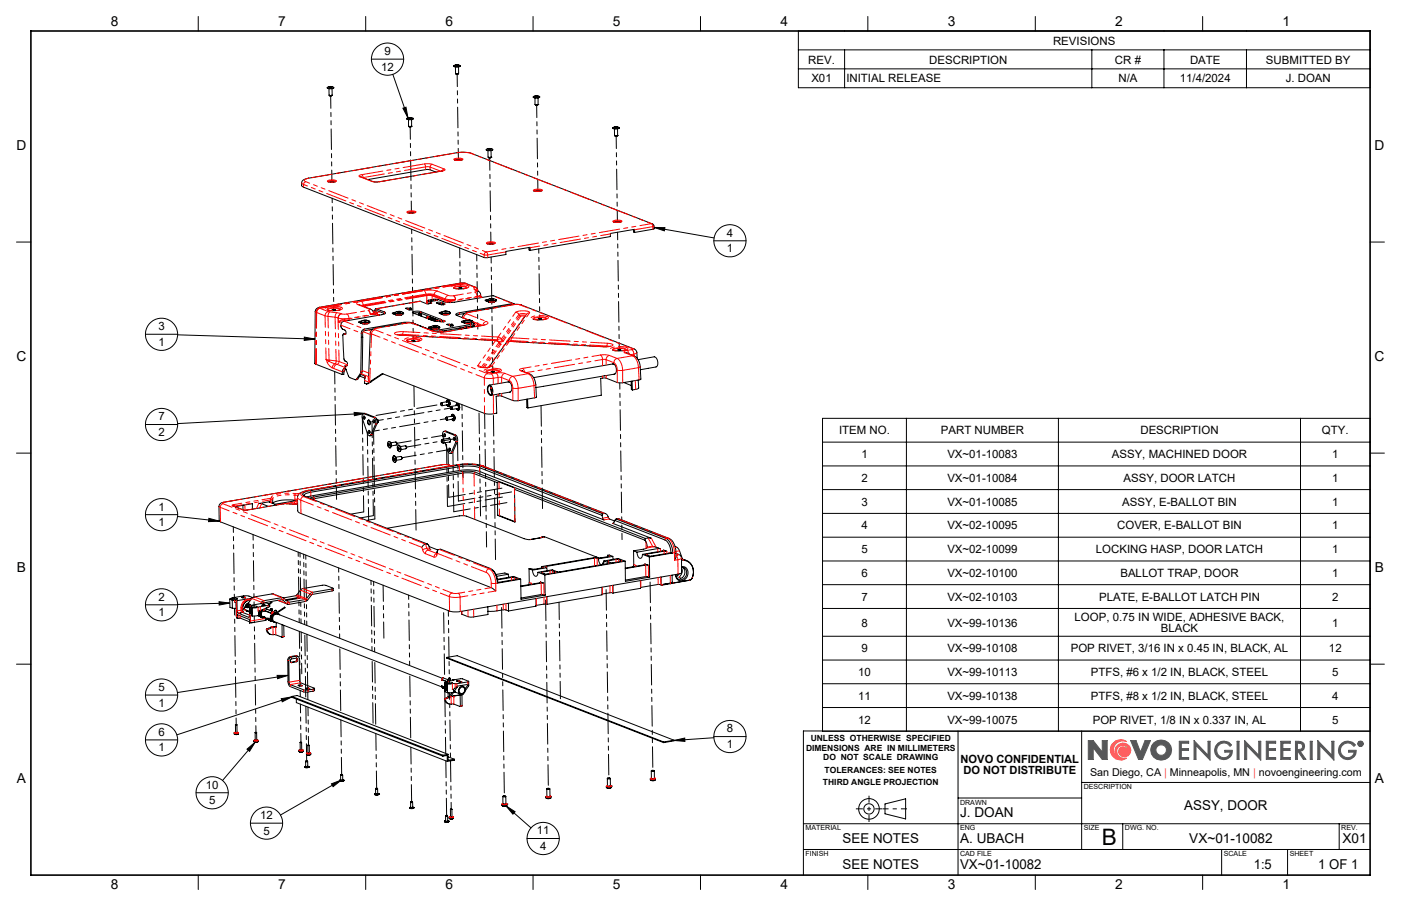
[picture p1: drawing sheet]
<svg xmlns="http://www.w3.org/2000/svg" width="432mm" height="279mm" viewBox="0 0 432 279" stroke-linecap="round" stroke-linejoin="round" font-family="sans-serif">
<defs><g id="words">
<text font-size="7" x="339.5" y="260.5">B</text>
<g font-size="4.2">
<text x="34.1" y="8.1">8</text>
<text x="85.7" y="8.1">7</text>
<text x="137.3" y="8.1">6</text>
<text x="188.9" y="8.1">5</text>
<text x="240.5" y="8.1">4</text>
<text x="292.1" y="8.1">3</text>
<text x="343.7" y="8.1">2</text>
<text x="395.3" y="8.1">1</text>
<text x="5.1" y="46.4">D</text>
<text x="423.7" y="46.4">D</text>
<text x="5.1" y="111.4">C</text>
<text x="423.7" y="111.4">C</text>
<text x="5.2" y="176.5">B</text>
<text x="423.8" y="176.5">B</text>
<text x="5.2" y="241.6">A</text>
<text x="423.8" y="241.6">A</text>
<text x="365" y="249.9">ASSY, DOOR</text>
<text x="295.9" y="252">J. DOAN</text>
<text x="259.7" y="260">SEE NOTES</text>
<text x="295.9" y="260">A. UBACH</text>
<text x="366.5" y="260">VX~01-10082</text>
<text x="413.8" y="260">X01</text>
<text x="259.7" y="267.9">SEE NOTES</text>
<text x="295.9" y="267.9">VX~01-10082</text>
<text x="386.5" y="267.9">1:5</text>
<text x="406.3" y="267.9">1 OF 1</text>
<text x="34.1" y="274.2">8</text>
<text x="85.7" y="274.2">7</text>
<text x="137.3" y="274.2">6</text>
<text x="188.9" y="274.2">5</text>
<text x="240.5" y="274.2">4</text>
<text x="292.1" y="274.2">3</text>
<text x="343.7" y="274.2">2</text>
<text x="395.3" y="274.2">1</text>
</g>
<g font-size="3.5">
<text x="118.5" y="17">9</text>
<text x="324.6" y="13.8">REVISIONS</text>
<text x="117.5" y="21.8">12</text>
<text x="249.1" y="19.6">REV.</text>
<text x="286.4" y="19.6">DESCRIPTION</text>
<text x="343.6" y="19.6">CR #</text>
<text x="366.8" y="19.6">DATE</text>
<text x="390.2" y="19.6">SUBMITTED BY</text>
<text x="250.1" y="25.4">X01</text>
<text x="260.8" y="25.4">INITIAL RELEASE</text>
<text x="344.7" y="25.4">N/A</text>
<text x="363.6" y="25.4">11/4/2024</text>
<text x="396.3" y="25.4">J. DOAN</text>
<text x="224" y="73">4</text>
<text x="224" y="77.8">1</text>
<text x="48.8" y="101.8">3</text>
<text x="48.8" y="106.6">1</text>
<text x="48.8" y="129.6">7</text>
<text x="48.8" y="134.4">2</text>
<text x="258.6" y="134">ITEM NO.</text>
<text x="290" y="134">PART NUMBER</text>
<text x="351.5" y="134">DESCRIPTION</text>
<text x="407.4" y="134">QTY.</text>
<text x="265.5" y="141.3">1</text>
<text x="292" y="141.3">VX~01-10083</text>
<text x="342.7" y="141.3">ASSY, MACHINED DOOR</text>
<text x="410.6" y="141.3">1</text>
<text x="265.5" y="148.6">2</text>
<text x="292" y="148.6">VX~01-10084</text>
<text x="346.3" y="148.6">ASSY, DOOR LATCH</text>
<text x="410.6" y="148.6">1</text>
<text x="265.5" y="156">3</text>
<text x="292" y="156">VX~01-10085</text>
<text x="345.9" y="156">ASSY, E-BALLOT BIN</text>
<text x="410.6" y="156">1</text>
<text x="48.8" y="157.4">1</text>
<text x="48.8" y="162.3">1</text>
<text x="265.5" y="163.3">4</text>
<text x="292" y="163.3">VX~02-10095</text>
<text x="344.3" y="163.3">COVER, E-BALLOT BIN</text>
<text x="410.6" y="163.3">1</text>
<text x="265.5" y="170.6">5</text>
<text x="292" y="170.6">VX~02-10099</text>
<text x="337.8" y="170.6">LOCKING HASP, DOOR LATCH</text>
<text x="410.6" y="170.6">1</text>
<text x="265.5" y="177.9">6</text>
<text x="292" y="177.9">VX~02-10100</text>
<text x="345.3" y="177.9">BALLOT TRAP, DOOR</text>
<text x="410.6" y="177.9">1</text>
<text x="48.8" y="185.3">2</text>
<text x="265.5" y="185.3">7</text>
<text x="292" y="185.3">VX~02-10103</text>
<text x="338.7" y="185.3">PLATE, E-BALLOT LATCH PIN</text>
<text x="410.6" y="185.3">2</text>
<text x="48.8" y="190.1">1</text>
<text x="331.2" y="191.5">LOOP, 0.75 IN WIDE, ADHESIVE BACK,</text>
<text x="265.5" y="193.2">8</text>
<text x="292" y="193.2">VX~99-10136</text>
<text x="357.8" y="195">BLACK</text>
<text x="410.6" y="193.2">1</text>
<text x="265.5" y="201.2">9</text>
<text x="292" y="201.2">VX~99-10108</text>
<text x="330" y="201.2">POP RIVET, 3/16 IN x 0.45 IN, BLACK, AL</text>
<text x="409.6" y="201.2">12</text>
<text x="264.5" y="208.5">10</text>
<text x="292" y="208.5">VX~99-10113</text>
<text x="336.2" y="208.5">PTFS, #6 x 1/2 IN, BLACK, STEEL</text>
<text x="410.6" y="208.5">5</text>
<text x="48.8" y="213.1">5</text>
<text x="264.5" y="215.8">11</text>
<text x="292" y="215.8">VX~99-10138</text>
<text x="336.2" y="215.8">PTFS, #8 x 1/2 IN, BLACK, STEEL</text>
<text x="410.6" y="215.8">4</text>
<text x="48.8" y="217.9">1</text>
<text x="48.8" y="226.9">6</text>
<text x="224" y="225.9">8</text>
<text x="264.5" y="223.1">12</text>
<text x="292" y="223.1">VX~99-10075</text>
<text x="336.8" y="223.1">POP RIVET, 1/8 IN x 0.337 IN, AL</text>
<text x="410.6" y="223.1">5</text>
<text x="48.8" y="231.7">1</text>
<text x="224" y="230.7">1</text>
<text x="296.1" y="235.2">NOVO CONFIDENTIAL</text>
<text x="296.9" y="238.7">DO NOT DISTRIBUTE</text>
<text x="63.4" y="243.2">10</text>
<text x="64.4" y="248">5</text>
<text x="80.2" y="252.6">12</text>
<text x="81.2" y="257.4">5</text>
<text x="165.5" y="257.3">11</text>
<text x="166.4" y="262.1">4</text>
</g>
<text font-size="3.3" x="336" y="239.4">San Diego, CA | Minneapolis, MN | novoengineering.com</text>
<g font-size="2.6">
<text x="248.4" y="231.5">DIMENSIONS ARE IN MILLIMETERS</text>
<text x="249.9" y="228.6">UNLESS OTHERWISE SPECIFIED</text>
<text x="253.7" y="234.4">DO NOT SCALE DRAWING</text>
<text x="254.2" y="238.5">TOLERANCES: SEE NOTES</text>
<text x="253.7" y="242.1">THIRD ANGLE PROJECTION</text>
</g>
<g font-size="2.2">
<text x="334" y="243.4">DESCRIPTION</text>
<text x="295.9" y="248.2">DRAWN</text>
<text x="248.3" y="256.1">MATERIAL</text>
<text x="295.9" y="256.1">ENG</text>
<text x="334" y="256.1">SIZE</text>
<text x="346.7" y="256.1">DWG. NO.</text>
<text x="413.4" y="256.1">REV.</text>
<text x="248.3" y="264">FINISH</text>
<text x="295.9" y="264">CAD FILE</text>
<text x="377.2" y="264">SCALE</text>
<text x="397.5" y="264">SHEET</text>
</g>
</g></defs>
<g fill="none" stroke="#000" stroke-width=".31">
<path d="M61.1 5.1v4.5M112.7 5.1v4.5M140.8 20l-.9 .2a1.27 1.27 0 0 0 1.8 .3l.2-.2-.3-.2-.8-.1M164.3 5.1v4.5M215.9 5.1v4.5M267.5 5.1v4.5M319.1 5.1v4.5M370.7 5.1v4.5M101.4 26.8l.1-.1a.47 .47 0 0 1 .8 .2zM101.4 27.3v2.1l.4 .1 .6-.2-.1-2M101.5 29.4v.1M101.5 29.5a.43 .43 0 0 0 .4 .2 .43 .43 0 0 0 .4-.2"/>
<path d="M101.5 29.5h.8M101.6 26.8h.5zM101.8 26.7l-.9 .2M101.8 26.7l1.1 .3-.9 .3a.68 .68 0 0 1-1.1-.3M102.3 29.4v.1M102.3 29.4h.1M102.9 27a1.52 1.52 0 0 1-2 0M125.9 36.3l1 .1zM126 38.9v.1M126 39a.43 .43 0 0 0 .4 .3 .43 .43 0 0 0 .4-.3M126 39h.8M126.1 36.4l.5-.1z"/>
<path d="M126.3 36.2l-.3 .1M126.4 36.2l.9 .2a1.06 1.06 0 0 1-1.6 .4l-.3-.3 .6-.2M126.8 38.9v.1M126.8 38.9h.1M126.9 36.9v2l-.3 .1-.7-.1v-2M127.4 36.5a1.59 1.59 0 0 1-2 .1M140.3 20.1l.1-.1a.47 .47 0 0 1 .9 .2zM140.4 20.6v2l.4 .2 .6-.2-.1-2M140.5 22.7v.1M140.5 22.8a.43 .43 0 0 0 .4 .2 .43 .43 0 0 0 .4-.2M140.5 22.8h.8M140.6 20.1h.5z"/>
<path d="M141.3 22.7v.1M141.3 22.7h.1M141.9 20.3a1.52 1.52 0 0 1-2.1 0M164.9 29.6a.47 .47 0 0 1 .8 .1zM164.9 30.2v2l.4 .1 .5-.1v-2M165 32.2v.1M165 32.3a.43 .43 0 0 0 .4 .3 .43 .43 0 0 0 .4-.3M165 32.3h.8M165.1 29.7l.5-.1zM165.2 29.5l-.2 .1M165.3 29.5l1 .2a1.09 1.09 0 0 1-1.6 .4l-.3-.3 .6-.2M165.8 32.2v.1"/>
<path d="M165.8 32.2h.1M166.3 29.8a1.59 1.59 0 0 1-1.9 .1M189.4 39.2h1zM189.6 39.2h.5zM189.8 39.1h-.3M189.8 39.1a.67 .67 0 0 1 1 .4l-.8 .2a.69 .69 0 0 1-1.1-.4l.6-.2M190.3 39.7l.1 2.1h-.3h-.7v-2M190.9 39.4l-.6 .4-1.2-.1-.3-.3M101.1 56l.1 .1M102.8 56.1l-1 .1M103.4 56l-1.4-.2-.9 .3M103.5 56l-1.2 .2-1.1-.1"/>
<path d="M111.2 54.5h.1M134.3 53.1l-1.8-.7-1.2-.1-18 3.1M136.6 52.6l-20.4 3.5-1.3-.1-3.7-1.5M140.1 49.3l.1 .1M141.8 49.4l-1 .1M142.4 49.3l-1.3-.2-1 .3M142.5 49.3l-.9 .2-1.4-.1M150.4 45.9h1zM150.5 48.5h.1M150.5 48.6a.43 .43 0 0 0 .4 .2 .43 .43 0 0 0 .4-.2M150.6 45.9h.5zM150.8 45.8l-.9 .2a1.27 1.27 0 0 0 1.8 .2h.1a.67 .67 0 0 0-1-.4"/>
<path d="M151.3 48.5h.1M151.3 48.5l-.8 .1M151.3 46.4l.1 2-.2 .1h-.8v-2M151.9 46.1l-.6 .4-1.2-.1-.2-.3M164.5 58.9h.1M165.2 59h1.1M166.9 58.9l-1.6-.2-.7 .2M167 58.8l-1.2 .3-1.2-.2M189.5 41.8h.1M189.5 41.9a.43 .43 0 0 0 .4 .2 .43 .43 0 0 0 .4-.2M189.5 41.9h.8M190.3 41.8v.1"/>
<path d="M190.3 41.8h.1M5.1 74.6h4.4M125.6 65.5l.1 .1M126.3 65.7h1M127.9 65.6l-1.1-.2-1.1 .2M128 65.5l-1.1 .3-1.2-.2M150.1 75.1l.1 .1M150.8 75.2h1M152.4 75.1l-1.1-.2-1.2 .3M152.5 75.1l-.8 .2-1.5-.1M163 76.3l.1 .8 .3 .1M189.8 68.5h1"/>
<path d="M191.4 68.4l-1.3-.2-1 .3M191.5 68.4l-1.1 .2-1.3-.2M195.2 70.8l.1 .7 .3 .2M195.6 71.7l5.9-1.1v-1.2l-.3-.3-56-21.8-1.2-.3-3.2 .1-45.8 7.9a1.89 1.89 0 0 0-2 2.2l.5 .5 55.9 21.8 6.5-1v-1l7.5-1.2v.9M195.6 71.7l-.1-1-7.4 1.3v1l-24.7 4.2M422.3 74.6h4.4M102.3 95.5h1.1zM104.9 95.5a6.5 6.5 0 0 1-4.1 0M110.8 94h.1M110.8 94l3.4 1.4 .6 .3 .3 .6M111.2 99.6h-.2M111.4 99.1l-.9 .2 1.6 .6 1.5-.2"/>
<path d="M111.6 99.8l.2 .1M111.9 98.9h1.3l-.6 .2zM112.3 98.7l-.9 .4M112.3 98.9h.5zM112.5 98.7h.1M112.8 98.7l.9 .3M113.3 99.8h.1M113.7 99l.2 .1a1.53 1.53 0 0 1-1.9 .5l-.8-.2 .2-.3M113.7 99l-.1 .3-.7 .1a1.04 1.04 0 0 1-1.5-.3M113.8 99.1a1.95 1.95 0 0 1-2.5 .1M114 99.2a.92 .92 0 0 1-1.4 .6h-.3a.85 .85 0 0 1-1.2-.5M114.9 95.9l1.2 .4"/>
<path d="M115.1 96.3h.1M115.4 96.1l.1-.6 .4-.3 2.9 1.3-.8 .5-12 2.1a1.51 1.51 0 0 0-.8 1.9l.3 .5 .8 .3a.82 .82 0 0 1 0 1.4l-.4-.2M115.7 96.2l.3-.5 2.6 1.1M116.1 96.3h.1M116.1 96.3l.2 .3a.51 .51 0 0 0 .2 .5 .51 .51 0 0 0 .5 .1M121.6 96.8l-.2 .1M121.8 96.3l-.3 .2a2.77 2.77 0 0 0 2.9 0l-.2-.2a2.09 2.09 0 0 1-2.5 .1l.1-.1M121.8 96.3l-.9 .3 1.6 .6 1.5-.2M122 97.1l.2 .1M122.4 96.1l1.2 .1-.8 .1zM122.7 96.1l-.9 .2M122.7 96.2h.5z"/>
<path d="M122.9 96h.1M123.2 96l.9 .3M123.8 97v.2M124.2 96.4a2.08 2.08 0 0 1-2.5 .1M124.4 96.5a1.53 1.53 0 0 1-2 .6l-.8-.2-.1-.3M126 95.3v.3M126.1 95.2l-1.1-.1 1.1 .5M126.2 95.1h.5zM126.2 95.1l-.2 .2M126.3 95.1h.3zM126.7 95.1l.2 .2M126.9 95.5l-.8 .1"/>
<path d="M126.9 95.3h-.9M126.9 95.3v.2M129.1 96.9l.1 .3M129.2 96.6v.1a.39 .39 0 0 0 .2 .4 .39 .39 0 0 0 .5-.3v-.2M129.2 96.9h.7M129.2 96.6v.1M129.3 96.5l-1.8 .1M129.9 96.6l-.5-.2-.2 .2M129.9 96.6l-.7 .1M129.9 96.7l5.7 2.2M129.9 97.3l-.2 .1M129.9 96.9v.5"/>
<path d="M131.5 97.8l-.4 .2M131.6 92.8l.1 .6 .7 .2M131.6 93.4l.1 .3M131.7 93.3l.4 .4M131.7 98v.1M131.8 97.8h.1M131.8 97.8l.3 .2M131.8 97.8l-.2 .4M132 97.9l-.4 .3M132.1 97.8l.7 .1M132.2 92.8l2-.4 .6 .2-1.8 .4zM132.3 97.9a.43 .43 0 0 0-.6-.3 .43 .43 0 0 0-.3 .5"/>
<path d="M132.7 98.6l.6-.4h.4l-.6 .1-.3 .4M132.9 97.9h-.4l-.6 .4M132.9 97.9v.1M133 98h-.7l-.3 .4M133.2 98h-.4l-.6 .4M133.2 98l-.6 .1-.3 .3M133.2 98.8l.6-.4 .5 .1h-.6l-.3 .3M133.5 98.1h-.5l-.6 .4M133.6 98.2l-.5-.1-.5 .5M134 98.4h-.7l-.3 .3M134.1 98.4h-.7l-.3 .4M134.3 98.9v.1"/>
<path d="M134.4 98.8v.2M134.4 98.8l.1 .2zM134.5 98.6l-.4-.1-.6 .4M134.5 98.8l.2 .2zM134.5 93.3l1.3-.1 1.4 .6-1.3 .1zM134.6 98.8l.2 .2M134.7 98.6l-.5-.1-.5 .4M134.7 98.8l.1 .2M134.7 98.8l.1 .1zM134.7 98.8l.2 .1-.7 .1M134.8 98.7l-.4-.1-.6 .4M134.8 98.7l.2 .1"/>
<path d="M134.9 98.8l.4 .1M135 98.9l-.2 .1M135 98.9h.3M135.1 98.8l-.6-.2-.5 .4M135.1 93.7l.9 .1M135.2 98.9l-.4 .1M135.5 99.2h.1M135.8 96.8h.2M135.9 98.7v.2M136 93.7l.3-.2 .4 .2zM136 93.7v.3M136 93.8h.1"/>
<path d="M136 94h.1M136 99.1h.6l-3.3-.3-6.2-2.5 1.2-.3h1.2l7.7 3.1-.5 .2-1.2-.1M136 99.1h.1M136 99.1l-.5 .1M136.2 96.2l-.9 .3 1.6 .7 1.5-.3M136.4 97l.2 .1M136.6 99.1v.2M136.7 93.9v.1M136.7 93.7v.3M136.8 96l1.2 .1-.9 .1zM137.1 96l-.9 .3M137.2 96.1h.4z"/>
<path d="M137.3 95.9h.1M137.6 96l.9 .2M138.1 96.9v.1M138.5 96.2l.2 .1a2.27 2.27 0 0 1-2.6 .4l-.2-.2 .3-.2M138.5 96.2l-.1 .3-1 .2a.73 .73 0 0 1-1.2-.4M138.6 96.3a2.08 2.08 0 0 1-2.5 .1M138.8 96.4a1.54 1.54 0 0 1-2 .6l-.8-.2-.1-.3M141.3 88.8h.1a.49 .49 0 0 1 .9 .1zM142.5 98v-.1a1.56 1.56 0 0 1 1.6-1.5l14.3-2.5 2.1 .1 34.9 13.6 .8 .8 .2 2.1M142.7 99.4h.2M142.8 99.2a1.14 1.14 0 0 0 1.6 .5 .92 .92 0 0 0 1.3-.6l.5 .6-.8 .3-10.6 1.8-2.3-.1-5.3-2.1-1.2-.2h-1.7l-12 2.1a1.25 1.25 0 0 0-1 1.3l.1 1.3M143.1 98.9l-.9 .3 1.6 .6 1.5-.2"/>
<path d="M143.2 96.7l-2.5 .5M143.3 99.7l.2 .1M143.7 98.7l1.2 .1-1 .1zM143.9 88.8a7 7 0 0 1-4.1 0M144 98.6l-.9 .4M144 98.8h.5zM144.2 98.6h.1M144.5 98.6l.9 .3M145.1 99.6v.1M145.4 98.9l.3 .2-.1 .2-1.2 .2a1.31 1.31 0 0 1-1.6-.4l.3-.1M145.4 98.9l-.3 .4-.8 .1-1.1-.2-.1-.2M145.5 99a2.08 2.08 0 0 1-2.5 .1"/>
<path d="M146.2 99.6v.5l-.8 .4-10.7 1.8M147 89.6l.1 .1M147.1 89.7h.1M147.2 89.7a1.83 1.83 0 0 1 1.1 1.8l.4 .2M147.3 89.7a1.34 1.34 0 0 0-1-1.2l-2.6-1.1-1.8-.1-43.4 7.5a1.45 1.45 0 0 0-1.3 1.3l-.2 15.9 8.5 3.5M150.1 92.9h-.1M150.4 92.4l-.9 .2 1.6 .6 1.4-.2M150.6 93.1l.2 .1M151 92.1l1.2 .1-.8 .2zM151.3 92l-.9 .4M151.3 92.2h.5zM151.5 92h.1"/>
<path d="M151.8 92l.9 .3M152.3 93.1v.1M152.7 92.3l.2 .1a1.53 1.53 0 0 1-1.9 .5l-.8-.2 .2-.3M152.7 92.3v.3l-.9 .1a1.04 1.04 0 0 1-1.4-.3M152.8 92.4a1.95 1.95 0 0 1-2.5 .1M153 92.5a.95 .95 0 0 1-1.4 .6h-.3a.85 .85 0 0 1-1.2-.5M158.4 93.7l-6.7-2.5-12.8 2.1-1.6-.1-2.6-.9h-1.1l-1.9 .4v.2l1.4 .5-1.1 .3-2.6-.8-13.5 2.3M158.7 93.9l-.7-.3-16.4 2.8-1.1 .5 .3 .4 3.4 1.3M162.2 96.9l-5.5 7.8M165.9 98.3l1 .1-.7 .1zM168.4 98.3a7.3 7.3 0 0 1-4.1 .1M105.9 103l-.2 .3 .1 4.6 .2 2.9 .3 .5a.86 .86 0 0 1 .8 .6 .86 .86 0 0 1-.3 1l-.4-.2"/>
<path d="M105.9 103h.7M106 114.6v.1M106 114.7v.7l-.5 .1M106.4 112.7h.6M106.6 113.4l-.9 .6-.2 1.5M106.7 114l-.5 .1-.2 .5M110.9 116l1.6 .6M111.2 115.5l1.4 .6-.2 2.1 .6 .2M111.4 104.1l-.2 10.8-1.5 2.2-2.1-.8-1-2.5-.2-1.1M111.8 104l-.2 10.8-1.4 2.1-.6 .2M111.8 104l-.4 .1M114.8 101.5l-2.7 .6-.3 .3v1.6"/>
<path d="M118 115.3l-4.5 3-.5 .1M122.3 103.2l30.6 1.8 .7 .4 .4 .5M126.9 105.1v-.1a.49 .49 0 0 1 .9 .1zM129.4 105a7.3 7.3 0 0 1-4.1 .1M132.7 101.2h-.2M133.1 101.5h.2M133.5 100.5l.5-.1 .7 .1-.5 .2zM133.8 100.4l-1.8 .5 1.7 .7 1.4-.2M133.9 100.5h.4zM134.1 100.4h.1M134.3 100.4l1 .4-.9 .3-1.3-.1-.2-.3-.2 .2a2.71 2.71 0 0 0 2.8 0l-.2-.2M134.9 101.4v.1"/>
<path d="M135.3 100.8a2.08 2.08 0 0 1-2.4 0M135.5 100.9a1.53 1.53 0 0 1-1.9 .5l-.9-.2v-.3M136 102.2h.1M136 102.1l-.3 .3M136 102.2l.4 .1M136.2 102.1l.6 .2M137.1 102l.7 .2M137.8 102.2l-2.3 .2-1.8-.2-7-2.6h-1.4l-9.6 1.6a1.56 1.56 0 0 0-1.6 1.5l-.5 13.9M138.8 100.3v.2M138.9 100.1l-1.2-.1 1.2 .6 .7-.2M138.9 100v.4l.7-.1M138.9 100h.6z"/>
<path d="M139.1 100h.2zM139.5 100l.1 .3M139.6 100.3v.2M141.4 101.4l.3-.2 .4 .2M141.4 101.4v.2M141.4 101.4h.7M142.1 101.4l.1 .1M143 100.9l.7 .3M146.2 100.1l-.1 .4-.5 .3-2.2 .1M149.5 100.1l-11.7 2.1M150.5 119.3a.68 .68 0 0 1 .8-.1 .68 .68 0 0 1 .4 .7 1.11 1.11 0 0 1-.6 1.7 1.98 1.98 0 0 1-.6-2.3zM150.6 118.9a1.45 1.45 0 0 1 1.3 1.9 .74 .74 0 0 1-.1 .8 .74 .74 0 0 1-.9 .2 2.34 2.34 0 0 1-.3-2.9z"/>
<path d="M150.8 113.1l-1 .2-1.8-.1M151.4 114.6l1 .1zM151.5 119.5h-.2a.7 .7 0 0 0 0 1.1l.4 .7M151.6 119.8l-.2 .2M151.7 120h-.3M153.9 114.6a7.3 7.3 0 0 1-4.1 .1M154 105.9l.1 .1M156.5 105.2h.1M156.6 117.8a1.78 1.78 0 0 1 1.1 2.6l-.6 .5M156.7 104.7h.1M156.7 104.7l-.2 .5M156.8 117.8l-6 1"/>
<path d="M160.8 114.4l2.4 .9a3.7 3.7 0 0 1 1.9 3.3l.2 3.8-.2 .2-6.5 1-4.2-1.5-1.5 .1 .2 5.2-2.5 .3-1.3-.2-31.5-12.3-4.8 3.2M160.8 114.4h.1M188.1 106.8l-1.9 .1-29.5-1.6-.7 .5-5.3 7.4M188.8 112.3a1.78 1.78 0 0 1 1.1 2.6l-.6 .5M189 112.2l-24.5 4.3M189.5 115.4l-24.3 4.1M190.4 107.9h.9zM192.3 118l2.3 .9M192.9 107.9a7.3 7.3 0 0 1-4.1 0M193 108.8l2.4 1a3.6 3.6 0 0 1 1.9 3.3l.2 3.8-.2 .2-6.5 1-4.2-1.5-1.5 .1 .2 5.2-22.6 3.9M193 108.8h.1M194.5 117.6l.1 2.5 .3 .2"/>
<path d="M194.8 117.5l.1 2.8M196.7 110.9l4.9-.9a1.99 1.99 0 0 1 .6 3.2l-4.8 .8M196.7 117.2l.1 2.5-1.9 .6M5.1 139.7h4.4M111.8 127.7l.4-.1 3 1.2a1.81 1.81 0 0 1 .5 2l-1.4 3.3a.58 .58 0 0 1-.7 .2 .58 .58 0 0 1-.4-.6l-1.6-5zM112 127.6l.6-.1 3 1.2a1.81 1.81 0 0 1 .6 2l-1.5 3.3-.7 .4M112 128.3a.43 .43 0 0 1 .5 .4 .43 .43 0 0 1-.4 .5zM112.4 128.5l.1 .5M113.5 129.6a.79 .79 0 0 1 .6 .6 .79 .79 0 0 1-.3 .9 1.13 1.13 0 0 1-.3-1.5zM113.5 129.7a.63 .63 0 0 1 .6 .5 .63 .63 0 0 1-.4 .7l-.3-.7zM113.6 132.8a.43 .43 0 0 1 .4 .4 .43 .43 0 0 1-.3 .4zM113.9 132.9l.1 .5"/>
<path d="M115 129.5a.49 .49 0 0 1 .4 .4 .49 .49 0 0 1-.2 .5zM115.4 129.6l.1 .5M116.3 130.4a.61 .61 0 0 0 .4-.6 .61 .61 0 0 0-.6-.5 .78 .78 0 0 1 .1 1.2M119.7 136.2a1.09 1.09 0 0 1 .7 1.8 .91 .91 0 0 1-.9-.5 .91 .91 0 0 1 0-.9zM119.7 136.7a.46 .46 0 0 1 .4 .4 .46 .46 0 0 1-.4 .5l-.2-.5zM119.8 136.1a1.14 1.14 0 0 1 .4 2M120.4 136.6l1.5-.3a.6 .6 0 0 1 .2 1l-1.5 .2M122.1 136.4l.3 .4-.2 .3zM122.6 137.9a.48 .48 0 0 1 .4 .4 .48 .48 0 0 1-.2 .5l-.3-.4zM122.6 137.4a1.09 1.09 0 0 1 .7 1.7 .89 .89 0 0 1-.9-.4 .89 .89 0 0 1 .1-1zM122.7 138l.1 .6zM122.8 137.3a1.15 1.15 0 0 1 .3 2"/>
<path d="M123.4 137.7l1.6-.2 .2 .5-.1 .4-1.5 .3M125.1 137.5l.2 .5-.1 .3a.42 .42 0 0 0 .2-.4 .42 .42 0 0 0-.3-.4M135.9 124.3l.1-.1a.41 .41 0 0 1 .4 .4 .41 .41 0 0 1-.3 .5 .4 .4 0 0 0 .2-.5 .4 .4 0 0 0-.3-.3M136 124.3l.1 .1a.33 .33 0 0 1 .2 .3 .33 .33 0 0 1-.4 .3l-.2-.3 .2-.4M136 124.3h-.1M136.1 135.7l.2-.2a.61 .61 0 0 1 .6 .5 .61 .61 0 0 1-.3 .6l-.4-.1M136.1 135.7a.4 .4 0 0 1 .4 .4 .4 .4 0 0 1-.3 .4zM136.1 136l.2 .3zM136.8 135.4l-.3-.7a1.05 1.05 0 0 1 .5-1.7l3 1.2a1.76 1.76 0 0 1 .5 2l-1.4 3.3a.58 .58 0 0 1-.7 .3 .58 .58 0 0 1-.4-.7l-.8-2.5M136.8 133h.6l3 1.1a1.83 1.83 0 0 1 .6 2.1l-1.5 3.3-.7 .3M136.8 133.8a.43 .43 0 0 1 .5 .4 .43 .43 0 0 1-.4 .4zM137.2 133.9l.1 .5"/>
<path d="M137.4 128.8l-.1 .4 .3 .3M137.4 128.8l.4 .4-.2 .3M137.5 128.7a.4 .4 0 0 1 .4 .4 .4 .4 0 0 1-.3 .4M137.5 128.8v-.1a.41 .41 0 0 1 .4 .4 .41 .41 0 0 1-.3 .4M137.5 123.9a.45 .45 0 0 1 .4-.6 .45 .45 0 0 1 .5 .5 .93 .93 0 0 1-.3 1.5l-.4-.4M137.6 128.6l2-.3 .3 .6-.2 .3-1.9 .4M137.7 123.9v-.2a.54 .54 0 0 1 .7 .1 .54 .54 0 0 1 .1 .6l-.2 .7-.5-.3M137.8 124.8l.4 .4M137.9 124.8l.3 .3M137.9 123.3a.96 .96 0 0 1 .8 1.2M137.9 124.8l.3 .2M137.9 123.4h.1"/>
<path d="M137.9 123.5h.1M137.9 123.4a1.09 1.09 0 0 1 .3 1.8M137.9 123.5l-.3 .4M137.9 123.5a.99 .99 0 0 1 .3 1.6M137.9 123.6l-.2 .3M138 123.6h.1M138 123.7h.1M138 123.8h.1M138 123.6l.5 .9M138 123.6l-.2 .3M138 123.7l.4 .8M138 124.8l.2 .1"/>
<path d="M138 123.7l-.2 .2M138 123.8a.73 .73 0 0 1 .2 1.1M138 123.9a.55 .55 0 0 1 .1 .9l-1.9 .3M138 123.8l-.1 .1a.49 .49 0 0 1 .4 .4 .49 .49 0 0 1-.3 .5h.2M138 123.9l-1.9 .3M138.1 123.4a1.21 1.21 0 0 1 .1 1.8l-.4-.4M138.1 123.4l-.3 .1-.2 .4M138.1 123.5a1.01 1.01 0 0 1 0 1.7l-.3-.4M138.1 123.5l-.5 .4M138.1 123.6a.84 .84 0 0 1 0 1.5l-.2-.3M138.1 123.6l-.4 .3M138.1 123.6a.82 .82 0 0 1 0 1.4l-.2-.2"/>
<path d="M138.1 123.6a.72 .72 0 0 1 .4 .7 .72 .72 0 0 1-.5 .7l-.1-.2M138.1 123.6l-.3 .3M138.1 123.7a.79 .79 0 0 1 0 1.3l-.2-.2M138.1 123.7l-.3 .2M138.1 123.7a.58 .58 0 0 1 .4 .6 .58 .58 0 0 1-.5 .5M138.1 123.8a.54 .54 0 0 1 .4 .5 .54 .54 0 0 1-.5 .5M138.1 123.8l-.3 .1M138.2 125h.1M138.2 124.9h.1M138.2 125.2h.1M138.2 125.1h.1M138.3 135.1a.61 .61 0 0 1 .5 .6 .61 .61 0 0 1-.3 .6"/>
<path d="M138.4 138.2a.43 .43 0 0 1 .4 .4 .43 .43 0 0 1-.3 .5zM138.4 124.5l-.2 .5M138.5 124.5l-.3 .5M138.5 123.7l.2 .8M138.5 135.1h.1M138.5 135.1l-2 .4M138.7 124.5l-.1 .5-.3 .3M138.7 136.3l-2.1 .3M138.7 124.5v.3M138.7 138.4l.1 .5M139 126.2a.39 .39 0 0 0 .4-.4 .39 .39 0 0 0-.5-.4l.4 .3-.2 .5M139 125.3l2-.3a.56 .56 0 0 1 .1 .9l-1.9 .4"/>
<path d="M139.1 128.4a.46 .46 0 0 1 .3-.6 .46 .46 0 0 1 .6 .4 .96 .96 0 0 1-.4 1.5l-.3-.4M139.2 128.3l.2-.2a.75 .75 0 0 1 .6 .6 .75 .75 0 0 1-.4 .8l-.2-.2M139.3 129.3l.5 .3M139.4 129.3l.4 .2M139.5 127.8a1.14 1.14 0 0 1 .3 2M139.5 129.3l.2 .2M139.5 127.9h.1M139.5 128h.1M139.5 128.1h.1M139.5 127.9l.4 .3 .2 .7M139.5 127.9l-.3 .5v-.3a.59 .59 0 0 1 .8 0 .59 .59 0 0 1 .1 .7v.3a.41 .41 0 0 1-.3 .5 .41 .41 0 0 1-.5-.3M139.5 128l.4 .3 .2 .6"/>
<path d="M139.5 128l-.3 .3M139.5 128.1a.87 .87 0 0 1 .2 1.4M139.5 128.2h.1M139.5 128.1l-.2 .2M139.5 128.1l.4 .8M139.5 129.3l.2 .1M139.5 128.2l-.2 .1M139.5 128.2l.4 .7M139.5 128.2l-.1 .1M139.6 128a.86 .86 0 0 1 0 1.5l-.2-.2M139.6 128l-.4 .3M139.6 128.1l-.3 .2"/>
<path d="M139.6 128.1a.7 .7 0 0 1 .4 .7 .7 .7 0 0 1-.4 .6l-.1-.1M139.6 128.2a.74 .74 0 0 1 0 1.2l-.1-.1M139.6 128.2l-.3 .1M139.6 128.2a.58 .58 0 0 1 .4 .6 .58 .58 0 0 1-.5 .5M139.6 128.2l-.2 .1M139.6 128.2l.1 .1M139.6 128.2a.57 .57 0 0 1 .3 .6 .57 .57 0 0 1-.3 .5M139.7 129.5h.1M139.7 129.4h.1M139.8 129.6h.1M139.8 129.5h.1M139.9 134.9a.46 .46 0 0 1 .4 .4 .46 .46 0 0 1-.4 .5l-.2-.3z"/>
<path d="M139.9 128.9l-.1 .4h-.2M139.9 129.1l-.4 .2M139.9 128.9l-.2 .5M140.1 128.2l.1 1M140.1 128.9l-.3 .6M140.1 128.9l-.3 .7M140.2 135.1l.1 .5M140.5 125.1a.44 .44 0 0 1 .4-.6 .44 .44 0 0 1 .5 .4l.2 .8M140.6 125.1l.2-.5a.96 .96 0 0 1 .7 .8 .96 .96 0 0 1-.4 1l-.3-.4M140.8 126l.4 .3M140.8 126l.4 .2M140.9 126l.3 .2"/>
<path d="M141 125h.1M140.9 124.6h.1M140.9 124.5a.96 .96 0 0 1 .8 1.2M140.9 124.6l.5 .4 .1 .7M140.9 124.6l-.3 .5M140.9 124.7h.1M140.9 124.8h.1M140.9 124.7a.96 .96 0 0 1 .3 1.6M140.9 124.7l-.2 .4M140.9 124.8l.4 .2 .1 .6M140.9 124.8l-.2 .3M140.9 124.8l.4 .4 .1 .4"/>
<path d="M140.9 126l.2 .1M140.9 124.9l-.1 .2M141 124.9h.1M141 124.9l.4 .7M141 126h.1M141 124.6a1.03 1.03 0 0 1 .1 1.7l-.3-.3M141 124.6l-.4 .5M141 124.7a.97 .97 0 0 1 .1 1.6l-.3-.3M141 124.7l-.3 .4M141 124.7a.87 .87 0 0 1 .1 1.5l-.2-.1M141 124.7l-.3 .3M141 124.8l.2 .1"/>
<path d="M141 124.8l-.3 .3M141 124.8a.7 .7 0 0 1 .5 .7 .7 .7 0 0 1-.5 .6l-.1-.1M141 124.8a.74 .74 0 0 1 .1 1.3l-.2-.1M141 124.8l-.2 .3M141 124.9a.72 .72 0 0 1 0 1.2l-.1-.1M141 124.9l-.2 .2M141 124.9l.1 .1M141 125a.58 .58 0 0 1 0 1M141.1 126.1h.1M141.1 126h.1M141.2 126.3h.1M141.2 126.2h.1"/>
<path d="M141.2 126.4h.1M141.3 125.8l-.3 .2M141.4 125.6l-.3 .4M141.4 125.9l-.2 .3-.3-.2M141.4 125.6l-.3 .5M141.4 125.6l-.2 .6M141.5 124.8l.2 .9M141.5 125.7l-.3 .7M141.6 125.7v.2a.45 .45 0 0 1-.4 .6 .45 .45 0 0 1-.5-.5M141.7 125.7l-.1 .5-.4 .3M141.7 125.7l-.1 .2M151.4 120l.3 .9"/>
<path d="M151.7 120.9h.1M157.3 120.9l-6 1M162.3 123.1l.1 2.6 .3 .1M162.6 123.1l.1 2.7M422.3 139.7h4.4M71.8 156h.1M72.5 156.2l5.3-.9v1.7M72.5 156.2v.1M72.7 156.2v.2M74.9 155.9v1.3M75 155.8l-.2 .1M75 155.8h.1"/>
<path d="M75 155.8l-.4 .1M84 153.8l.1 1.5a9.6 9.6 0 0 1 6.8-1h.8l-7 1.2M85.3 155.7l-2.3-.9 .3-.1-3.6 .6h.8l2.3 .9M91.7 155.4l-4.2-.1-11.7 2h-.8l-3.2-1.3M93.7 152.9a1.44 1.44 0 0 1 1.6-1l46.3-8 2.2-.2 2.2 .1 1.7 .4 37.8 14.7M94.6 153.3l47-8.2 2.8-.2 3.4 .5 38.4 14.9-.3-.2-.4-1.2M95.5 153.6l46.9-8.2h3.1l53.4 20.7M121.1 141.2a.43 .43 0 0 1 .5 .4 .43 .43 0 0 1-.4 .4zM121.2 140.7a1.06 1.06 0 0 1 .9 .8 1.06 1.06 0 0 1-.5 1.1 1.36 1.36 0 0 1-.4-1.9zM121.4 140.6a1.18 1.18 0 0 1 .4 2M121.7 142.6h.1M122 141l1.5-.2a.6 .6 0 0 1 .1 .9l-1.5 .3"/>
<path d="M123.6 140.8l.3 .3-.1 .5M123.6 140.8l.3 .4-.1 .4M139 143.7l-1.3-.4h-1.6l-67.1 11.6a1.52 1.52 0 0 0-1.5 1.3l.1 4.5 .3 .2 71.6 27.8h2l68.1-11.8 .5-.3-.1-4.8-.4-.6-1.3-.5M153.2 148.8l.6-.2 4.7 1.9 .1 .4M153.2 148.8l-7.1-2.8-1.4-.2h-1.7l-46.8 8.1M153.2 148.8l.2 10.1M153.4 158.9l5.3 2M158.6 150.9l40.2 15.7M158.6 150.9l.1 10.1-5.3-2.1M185.7 158.4l-37.6-14.6-2.8-.5-4 .2-45.7 7.8a2.35 2.35 0 0 0-2.3 1.2l.7 .6 37.7 14.6M185.7 158.4a1.42 1.42 0 0 1 1.9 1.4l1.8 .9M185.7 158.4l-.2 .5"/>
<path d="M186.7 158.4l-37.7-14.7-3.4-.6-4.7 .2-45.8 7.9a3.3 3.3 0 0 0-3.4 2.2l.1 4.2 .6 .6 59 23 1.4 1M119.3 162.9l22.2-3.8 1.6-.1 18.9 7.3 1.4 .1 4.4-.9M131.7 167.7l-1.2 .4-.5 .7M131.7 167.7l.4 .4 .7 1.4M132.3 168.6l2.7 1M134.5 170.8l-.1 .1M134.8 170.7v-.2a.88 .88 0 0 1 1-1.1l15.4 5.9a5.1 5.1 0 0 1 2.1 4.5M134.8 169.9l-.3 .9M151.9 175.8a4.8 4.8 0 0 1 1.4 4M153.3 178.8l4.5-.8 1.6 .5-6 1.1M156.7 177.1l.1 .9M156.7 177.1l-3.6 .6"/>
<path d="M156.7 177.1l-1.1-.4-2.7 .5M160.5 178.6l-7.2 1.2M160.5 178.6l.1 6.2 7.4-1.3M160.5 178.6l-2.2-.8-5 .8M163.1 175.4v4.2l-.3 .7M163.1 175.4l1 .4M163.8 179.9l-.3 .3M164.1 175.8a1.6 1.6 0 0 0 1.2 1.9l.4-.6 .1-.6M165.8 176.5l2.1 .8M166.9 176.5l2.7-.5 1.7 .5-2.9 .6zM166.9 174.7l.6 .3-2.7 .5-1.7-.1M166.9 174.7l.1 .5"/>
<path d="M167.8 165.5l-4.5 .9M167.8 165.5l16.7 6.5M167.9 177.3l.1 6.2M168.5 175.1l.2 .9M168.5 175.1l-4.4 .7M184.5 172.3l-1.3-.2-15.2 2.7 .5 .3M184.5 172.3l.1 1.1 .6 .8M186.1 173.4l-.4 .3 .1 .4 .1-.1M186.1 173l1.6 .7-15.4 2.7-2.1-.7-4.4 .8M186.1 173l-.3 1.1M186.1 173l4.4-.8 2.2 .9M187.2 173.1l2.7-.6 1.7 .5-3 .6z"/>
<path d="M187.3 171.2l.5 .3-2.7 .5-1.2-.2-17 2.9M187.3 171.2h.5l1.1 .4M187.3 171.2v.5M188.9 171.6l.1 .9M188.9 171.6l-4.4 .7M189.4 160.5l-.3 .8-.3 .1 12 4.6-1.9 .1M189.4 160.5l15.5 6a4.5 4.5 0 0 1 1.9 4M189.9 160.1l.8-.1 15.4 6a4.7 4.7 0 0 1 2.2 4.3l.1 1.5-.5 1M189.9 160.1l15.3 6a4.9 4.9 0 0 1 2.1 4.4M189.9 160.1l-.5 .4M192.7 173.1l-24.8 4.2M192.7 173.1l.1 6.2 7.4-1.3"/>
<path d="M192.7 175.2l5.8-1 .4-.1-.1-.2 1 .4h-.8l-6.3 1.1M195.3 169.9v4.2l-.2 .7M195.3 169.9l1 .4M196 174.4l-.3 .3M196.3 170.3a1.54 1.54 0 0 0 1.3 1.9l.3-.6 .1-.6M197.4 179.1v2.3l-8.5 1.5M198 171l2.1 .8M198.8 166.6a1.9 1.9 0 0 1 .4 2.5l-3.9 .8M198.9 166.1l-.1 .5M200.1 171.8l.1 6.2M200.2 178l-1.2-.2-6.2 1.1M201.1 168.5l2.4 .7h-.8l-6.4 1.1"/>
<path d="M203.7 178l.1 2.3M206.6 179.8l-2.5 .5M206.6 179.8l-2.8 .5M206.8 170.5l-.4-.1-.1 .1-5.7 1-1.5-.4 5.6-1.1h.8l-1-.3-.1 .2-6.4 1.1M206.8 170.5h.5M207.2 177.4v2.2M207.2 179.6l-.6 .2M207.2 179.7l-3.1 .8-.9-.3M207.2 179.8h.1M207.3 170.5l-7.2 1.3M208.1 168.6l1.1 .7 1.1 3M209.3 177l-.5 .6-.4 .1"/>
<path d="M210.1 174.7a2.07 2.07 0 0 1 2 1.5 2.07 2.07 0 0 1-.8 2.3 1.73 1.73 0 0 1-2.1 .5 1.73 1.73 0 0 1-1-1.8M210.1 174.9a1.9 1.9 0 0 1 1.4 2.5 1.9 1.9 0 0 1-2.5 1.1l-.4-.4-.3-.9M210.3 172.4l.1 .3a3.7 3.7 0 0 1 3 5.5M210.3 172.4l.1 .1a3.8 3.8 0 0 1 3 5.7M210.3 172.4l-.3 .1M210.3 172.4l.2 .1M210.3 172.3l-.3 .1M210.4 172.5l1.2 .4M210.4 174.9a1.93 1.93 0 0 1-.7 3.4l-.4-.3a2.34 2.34 0 0 0 .8-2.7M213.4 178.2l-.7 .7-5.5 .8M213.4 178.2l-.6 .7-5.6 .9M70.8 184.8l.8 .3"/>
<path d="M70.8 184.8l.1 2.5 .7 .3M71.2 184.7l.7-.2 1.3 .2a1.63 1.63 0 0 1-2 0zM71.6 185.1l1.4 .1M71.6 185.1v2.5M71.6 187.6h1.2M72.3 185.7h.4l.1 4.3 .3 .7M73 185.2l.3 3.8 3.3 1.4 .3-.4v-3.2M73.1 190.7h1.1l2.7 1.1M73.1 190.7v-1.2l3.8 1.6v1M74.5 184.2l.6-.1 .6 .2-.6 .1zM74.6 184.3l1 .1M74.7 188.7l-.7 .3 .8-.1 2.1 .8"/>
<path d="M74.7 188.7h.2M74.9 188.7v.2M75.2 187.9l.4 .4 1.3 .4M75.3 187.9l1.6 .6M75.9 188.4l.5 .2M76.2 186.4l-.4 .5M76.4 186.7l.2-.1-.2 .3zM76.5 186.1l-.7 .5-.3 .7M76.6 186l-.9 .6-.2 .8M76.9 187.1l-.5 .3-.3-.1M76.9 186.8l.3 .1-.3 .2M76.9 187.1l.1 .1"/>
<path d="M76.9 187.1v2.6l.8 .3M77 186.3l.1 .4M77 187.2v1.9M77 186.7v-.2a.62 .62 0 0 0-.7 .1 .62 .62 0 0 0-.1 .8l.7-.4M77.1 189.7l.1 1.9-.3 .5M77.1 185.2a2.15 2.15 0 0 0-2.2 2.4v1.1M77.2 185.1a2.17 2.17 0 0 0-2.5 2.5v1.1M77.2 185.1h.1M77.3 187.1l.6-.2a1.08 1.08 0 0 1 1.4 .3l-1.7 .2M77.3 187.1l-.3 .1M77.3 187.1v2M77.3 189.1h-.3"/>
<path d="M77.6 187.4h.1M77.6 187.4v2l-.6-.3M77.6 188.9l-.3 .2M77.7 187.4v2.6M77.7 184.5l-4.7 .7M77.9 184.3l-1.3-.5-1.3-.1-3.3 .6-1.2 .5M79.5 189.8l.6 .3M79.6 189.8l.4 .2zM79.7 188.4l-.1 1.4-1.9 .2M80 188.3a1.53 1.53 0 0 0 .7 2.2M80.2 188.3a1.5 1.5 0 0 0 .6 2.2M80.2 188.3l-.6 .2"/>
<path d="M80.3 188.3a1.5 1.5 0 0 0 .6 2.3M80.5 188.2a1.48 1.48 0 0 0 .5 2.4M80.5 188.2l-.3 .1M80.7 186.6l1 .1zM80.8 188.1a1.52 1.52 0 0 0 .3 2.5M80.9 190.3l.4 .1h-.3M81 190.3h.1M81.1 187.9a1.52 1.52 0 0 0-.7 1.6 1.52 1.52 0 0 0 1.2 1.2M81.2 190.2l.8 .4 .2 .4M81.2 190.5h.1M81.2 188.5h.1M81.2 188.1a1.37 1.37 0 0 0 .2 2.4"/>
<path d="M81.2 188.1l.1 .1M81.2 188.1l2.7 1.1M81.3 188.2l-.1 .3M81.3 188.2l.2 .2M81.4 188.5h.1M81.4 190.5l.5 .4zM81.4 188.4l-.2 .1M81.4 188.4l2.3 .8M81.5 188.4l-.1 .1M81.5 190.6l.3 .2zM81.5 187.8l-1 .4M81.6 190.7l.6 .3"/>
<path d="M81.6 190.7l-.4-.5 1 .8M81.6 186.7h-.8M81.6 187.6h.1M81.6 187.6l-.4 .5M81.6 187.6l2.9 1.3M81.8 187.7l.7 .3M81.8 187.6h.1M82 187.7l-.3-.1 .4 .1M82.2 191l-.3 .3-5 .8M82.2 190.8l.3 .1M82.4 190.7l1.1 .8zM82.4 190.7l.9 .4 .2 .4"/>
<path d="M82.6 187.3l-.9 .4 .5 .1v-.4M82.6 187.3h.1M82.7 191l.5 .4zM82.8 191.1l.2 .2zM82.8 186.2l-.8-.3-5.1 .9M83 186.3l.1 .2-.3 .2-3.8 .7h-1.3M83.1 186.4v.7l-.5 .2M83.5 191.1a1.65 1.65 0 0 1 1.6-2.2 1.49 1.49 0 0 0-1.6 .9 1.49 1.49 0 0 0 .5 1.8M83.5 191.3h.1M83.5 187.7l.5 .4-.3 .4M83.5 187.7l-.4 .5M83.5 187.7h.1"/>
<path d="M83.5 187.7v.1M83.5 187.7h.4l.1 .3M83.5 187.7l.5 .3M83.7 189.2v.2M83.7 185.7l-1 .6M83.7 185.7h.1M83.7 185.7l.1 .1-.8 .5M83.7 189.2l.1 .2M84 188l-.1 .1M84 191.6l.5 .2M84.1 195.7h.1M84.1 195.7h.8l2 .8"/>
<path d="M84.3 188.8l.4-.6 .5 .4-.2 .3M84.3 191.6l51.9 20.2M84.6 189.3a1.45 1.45 0 0 0-.8 1.3 1.45 1.45 0 0 0 .9 1.3M84.6 189.3l.1 .1M84.6 189.3l3.2-2v.1l-3.1 2.1M84.7 189.5a1.42 1.42 0 0 0 .1 2.5M84.8 188.2h.1M84.8 188.2v.1M84.8 188.2h.3l.1 .3M84.8 188.2l.4 .4M84.9 189.1a1.68 1.68 0 0 0-1.1 2.1M85 189.3l.8 .2"/>
<path d="M85.1 189a1.66 1.66 0 0 0-1.4 2.1M85.1 189.2l.2 .1M85.1 189a1.62 1.62 0 0 0-1.5 2.1M85.1 193.4l-1.2 .1-1.4 .7a.73 .73 0 0 0 .3 1l.7 .5h.6M85.1 193.3a2.82 2.82 0 0 0-2.3 .4l-.7 .4a1.56 1.56 0 0 0 1.3 1.6M85.2 188.6h.1M85.3 192l-.2 .1v1.3M85.3 189.3h.1M85.4 189.3l51 19.9M85.4 189l.1 .1M85.4 189.3l.2 .1M85.6 189.1h-.2l.8 .5"/>
<path d="M85.6 185.1l3 1.2M85.6 189.3l.1 .1M86.9 192.6v3.9M87.3 184.4l-3.3-1.3-5.6 1-.6 .3-2.5 3.5M87.3 184.4l4-.7 1.3-1.7 .7-.5 6.3-1.1 .8 .1 2.3 .9-6.7 1.4-1.9 2.1-5.1 .9-1.5-1.3-.6-.2-5.5 .9-.8 .4-.3 .6M87.5 192.8v3.5l-.6 .2M88 185l3.6-.7 .6 .2-3.7 .7-.4-.1M102.7 181.5v.6l-.3 .1-6.2 1.1-1.5 1.9-.5 .3-5.4 .9-2-1.5-5.8 1.1M150.4 187.1v2.4l-5.4 .8-2.7-.9v-.9M156.7 186.1v2.3M156.7 188.4l-1.5-.4-3 .5h-1.8M160.5 180.7l5.8-1 .4-.1-.2-.1 1.1 .3h-.8l-6.3 1.1"/>
<path d="M165.2 184.6v2.3l-8.5 1.5M168 183.5l-1-.2-6.5 1.1M168.6 184v2.4M168.6 186.4l-.8-.1-2.6 .4M185.5 181.1l.1 2.3-17 3M188.9 180.5v2.4M188.9 182.9l-.8-.1-2.5 .4M203.8 180.3l-1-.1-5.4 1M5.1 204.8h4.4M89.3 203l.4-.3 1.7-.3a.79 .79 0 0 1 .9 .8l.1 7.1 .3 .3 4.2 1.6-.2 .3-2.9 .3-4.5-1.8-.3-7.3zM89.6 203.3l1.8-.4 .3 .3v.6l-.2 .3-1.8 .3-.2-.3zM90 214.8l1.6-.3 46.5 18.1"/>
<path d="M90 214.8l46.5 18.1M90 214.8v.3l46.5 18.1M91.3 203v.9l-1.7 .3M91.3 215.6v1.1l46.6 18.1M91.8 202.4l-.7-.2-1.6 .3a1.05 1.05 0 0 0-.8 1.1l.1 6.7 .4 1.3 5 1.9 2.6-.4 .1-.8M91.9 211.3l.7-.1 .6 .3-.8 .1zM94.2 212.2h.8l.5 .2-.8 .1zM136.1 211.6l1 .6M136.1 209.5l.4-.5 2.2 .9M136.1 209.7v.2l.2-.1M136.2 209.6l1.8 .7M136.2 209.6l.2 .2"/>
<path d="M136.2 209.6l-.1 .1M136.3 211.9l.5 .4zM136.3 209.8l1.5 .5M136.3 209.8l-.1 .1M136.4 212l.3 .2zM137.1 210.6v2.7l.8 .3M137.1 212.3l-1-.7 .4 .6 .6 .2M137.5 210.6l.6-.2a1.08 1.08 0 0 1 1.4 .2l-1.7 .3M137.5 210.6h-.4M137.5 210.6v2.1M137.7 202.7v.3l66.8 26M137.7 202.7l66.8 26.1"/>
<path d="M137.7 202.7l3.2-.5 66.9 26.1M137.8 210.9h.1M137.8 210.9v2.1l-.6-.2 .3-.1M137.8 212.5l-.3 .2M137.9 210.9v2.7M138 210l.3 .1-1.2 .5M138 210l4.4-.7 2.1 .8-3.8 .8h-2.8M138 210l.1 .3M138.1 213.6v1.2l.3 .1M138.3 214.9l-1.3 .5a1.5 1.5 0 0 0 1.3 1.7M138.4 209.1v.1M138.4 209.2h.1"/>
<path d="M138.4 209.1l.3 .1 .2 .2M138.4 209.2l.5 .3-.3 .4M138.4 209.2l-.4 .4M138.4 209.1l.5 .3M138.9 209.4v.1M139.3 213.6l-.9 1.3M139.7 209.6l.3 .1M139.7 209.6l-.1 .1M139.7 209.6l.1 .1M139.9 213.3l-.5 .3h-1.5M139.9 213.3l2 .8M140 213.3h.1"/>
<path d="M140.1 213.4l.3 .1M140.7 210l.7-.1 .9 .4-.4 .1zM141 211.8l-1.6 .9 .4 .1 .1 .5M141 211.8l-2 3 3.2-.6M141.8 214.3l.1 3.6-2.2-.8a1.67 1.67 0 0 1-2.3-1.6l1.5-.7 1.1 .1-.1-.2M141.8 211.9a1.14 1.14 0 0 1 1.7 .5 1.14 1.14 0 0 1-.8 1.6 1.13 1.13 0 0 1-1.4-.6 1.13 1.13 0 0 1 .5-1.5zM141.9 212.1a.89 .89 0 0 1 1.2 .4 .89 .89 0 0 1-.3 1.1 .89 .89 0 0 1-1.2-.3v-.8zM142.1 211.4l.7 .3M142.1 211.4h.1M142.2 214.1v.1M142.4 214.2v3.5l-.6 .2M142.8 214l-.2 .2-4.2 .7"/>
<path d="M144.2 211.2l.3 .1-.1 .3-1 1.4M144.2 211.2l-.8 1.2M144.2 211.2v-.1l-3.2 .5v.2M144.5 210.1v1.3M422.3 204.8h4.4M72.4 226.4h.9zM72.4 226l.8-.1zM72.6 223.6h.4M72.6 223.5v.1M72.6 223.6v2.4M72.6 225.8l-.4 .1a.61 .61 0 0 0 .6 .7 .61 .61 0 0 0 .6-.7l-.3-.1M72.6 226h.5"/>
<path d="M72.6 225.9l-.1 .1h.5M73 223.5v.1M73 223.6l.1 2.4M73.1 225.9l-.1 .1M78.2 228.7h1.4M78.4 228.8h1zM78.5 228.3l.4 .1M78.6 228.3l.3 .1M78.6 225.9h.5M78.7 225.8l.4 .1zM78.7 225.9h-.1M78.9 228.4l-.4-.1 .2-.1-.4 .1-.1 .4"/>
<path d="M79.1 225.9l-.1 2.5-.3-.1-.1-2.3M79.1 225.9h.1M79.1 228.2l.5 .2M79.1 228.2l.2 .1-.4 .1M79.3 228.3l-.4 .1M79.5 228.4l-.7 .1M79.6 228.4v.3M92.3 231.9l1-.1zM92.4 231.4l.6 .1M92.5 229v2.4h.4M92.5 231.2a.33 .33 0 0 0-.3 .1 .33 .33 0 0 0-.1 .4M92.5 228.9l.5 .1"/>
<path d="M92.5 228.9h.5zM92.5 231.3v.1h.5M93 229l-.1 2.4M93 228.9v.1M93 231.2a.35 .35 0 0 1 .5 .3 .35 .35 0 0 1-.5 .4l-.9-.2M93 231.3l.1 .1h-.1M93.1 231.4l-.1 .1M93.1 231.3l-.1 .2M93.9 236.5l.5 .2 .7-.1M93.9 236.5h1.2M93.9 236.5h.1M94 236.5h1"/>
<path d="M94 236.5h.1M94 236.5l.3 .1M94.1 236.5h.9M94.1 236.5h.1M94.2 236.5h.1M94.2 236.4l.3 .2 .5-.1-.1 .1M94.2 236.5h.7M94.2 236.4l-.3 .1h1.2l-.3-.2 .3 .2M94.2 236.3l-.3 .2h1.2M94.2 234.8v1.7h.6M94.2 236.4l-.3 .1h1.2l-.3-.1M94.2 236.4l-.3 .1"/>
<path d="M94.2 236.4l-.2 .1h1.1l-.3-.1M94.2 236.4l-.2 .1M94.2 236.4l-.1 .1M94.2 236.4l.1 .2 .5-.2M94.2 236.4h.6M94.2 236.4v.1M94.2 234.8h.1M94.2 234.8h.6M94.3 234.7h.5zM94.7 232.8h.9zM94.7 232.3l.8-.1zM94.8 234.7v.1"/>
<path d="M94.8 236.4l.3 .1M94.8 236.4l.2 .1M94.8 236.4l.1 .1M94.8 234.8l.1 1.7M94.9 236.5h-.1M94.9 229.9h.4M94.9 229.8v.1M94.9 229.9v2.4M94.9 236.5h.1M94.9 232.1l-.4 .1a.61 .61 0 0 0 .6 .7 .61 .61 0 0 0 .6-.7l-.3-.1M94.9 232.3h.5M94.9 232.2l-.1 .1h.5"/>
<path d="M95 236.5h-.9M95 236.5h.1M95.1 236.5h.1M95.1 236.5h-.1M95.1 236.6l-1.1 .1M95.2 236.5l-.1 .1M95.3 229.8v.1M95.3 229.9l.1 2.4M95.4 232.2l-.1 .1M105 239v1.7h.6M105 239h.1M105 239h.6"/>
<path d="M105.6 238.9l-.4-.1-.2 .2M105.6 238.9v.1M105.6 239h.1M105.6 238.9l-.6 .1M105.6 239v1.7M136.5 232.9v.3M136.5 233.2l1.3-.2 .1 1.8M138.1 232.6l-1.6 .3M138.1 232.6v1.9l1.9-.4M138.1 233.4l1.9 .7M140 234.1v.4l-2.1 .3M187.3 239.9l.7 .1z"/>
<path d="M187.3 239.9l-.1 .2M188 239.9l.1 .2M200.7 237.8l.1 2.3M200.9 237.6l-.2 .2 .3 .1 .6-.1-.1-.2M200.9 237.6h.6zM201.7 237.8v2.3h-.9M201.9 240l.1 .1M204.5 228.8v.2M207.8 228.3v.2l-3.3 .5M207.8 228.3l-3.3 .5M295.3 225.4v44.5M333.4 225.4v36.6"/>
<path d="M422.3 225.4h-174.7v44.5M104.7 240.7h.1M104.7 240.7h1.1M104.8 240.7h.1M104.8 240.7h1M104.8 240.7l.3 .1M104.8 240.7h.9M104.9 240.7h.1M105 240.5l-.4 .2h1.3M105 240.6l-.3 .1h1.2l-.3-.1M105 240.6l-.3 .1M105 240.6l-.1 .2"/>
<path d="M105 240.6l-.2 .1M105 240.6v.2M105 240.6v.2h.6v-.2M105 240.6l.1 .2M105 240.6l-.1 .1M105 240.6h.6M105 240.6v.1M105.6 240.5l.3 .2M105.6 240.6l.3 .1-.7 .1-.4-.1v-.1M105.6 240.6l.3 .1M105.6 240.6l.2 .1M105.6 240.6l.1 .1"/>
<path d="M105.6 240.6v.2M105.7 240.7h-.8M105.7 240.7h.1M105.8 240.7h.1M105.8 240.6l-.2 .2M105.8 240.7h-.1M105.9 240.7h.1M105.9 240.7h-.1M105.9 240.8l-1.1 .1M106 240.7l-.6 .2-.8-.2M115.4 244.9l.3 .2 1-.1M115.5 244.9h.1"/>
<path d="M115.6 244.9h.1M115.6 244.9h1M115.6 244.9h.9M115.7 244.9h.1M115.7 244.9h.8M115.7 243.2l.1 1.7M115.8 244.8l-.3 .2h1.2M115.8 244.9h.6M115.8 244.8l-.3 .1 .7 .1 .5-.1-.3-.1M115.8 244.8l-.3 .1M115.8 244.8l-.1 .2M115.8 244.8l-.2 .1h1l-.2-.1"/>
<path d="M115.8 244.8l-.2 .1M115.8 244.8l-.2 .1 .3 .1 .6-.1-.1-.1M115.8 244.8l-.2 .1 .3 .1M115.8 244.8h.6M115.8 244.8l-.1 .1M115.8 244.9h-.1M115.8 243.2h.1M115.8 243.2h.5M115.8 243.2l.5 .1M115.9 243.1l.2-.1 .2 .2zM116.3 243.2h.1M116.4 243.2v1.6"/>
<path d="M116.4 244.7l.3 .3M116.4 244.8l.3 .1M116.4 244.8l.2 .1M116.4 244.8l.2 .1-.2 .1M116.4 244.8l.1 .1-.4 .1-.4-.2M116.4 244.8l.1 .1M116.5 244.9h-.1M116.5 244.9h.1M116.5 244.8l.1 .2h-.6l-.4-.2M116.6 244.9h.1M116.6 244.9h-.1M116.7 245l-1.1 .1"/>
<path d="M116.7 244.9h.1M116.7 244.9l-.6 .1-.6-.1M116.8 245h-.1M116.8 244.9v.1M126.2 249.1l.3 .2 1-.1M126.3 249.1h.1M126.3 249.1h1.1M126.4 249.1h.1M126.4 249.1h1M126.4 249.1l.2 .1M126.4 249.1h.9M126.4 249.1h.8"/>
<path d="M126.5 249.1h.1M126.5 249.1h.7M126.5 249l-.2 .2h1.2M126.5 247.4l.1 1.7h.6M126.5 249l-.2 .2 1.2-.1-.3-.1M126.5 249l-.2 .1M126.5 249v.2M126.5 249l.2 .2 .5-.2M126.6 249l-.2 .1M126.6 249l-.1 .1M126.6 247.4l.2-.2 .3 .2M126.6 247.4h.1"/>
<path d="M126.6 247.4h.5M127.1 247.4h-.5M127.2 249l.3 .2M127.2 249l.2 .1-.8 .1-.2-.2M127.2 249l.3 .1M127.2 249l.2 .1M127.2 247.4v1.7M127.2 249l.2 .1-.4 .1-.6-.1M127.2 249l.1 .1M127.2 249v.1M127.2 249l-.6 .1M127.2 249.1h.1"/>
<path d="M127.2 249l-.3 .2-.4-.1M127.3 249.1h.1M127.4 249.1l-.2 .1M127.4 249.1h-.1M127.4 249.1h.1M127.4 249.1h-.2M127.5 249.2l-1.2 .1M127.5 249.1h-.1M127.5 249.1v.1M127.5 249.2h.1M137 253.3l.3 .2 1-.1M137.1 253.3h.1"/>
<path d="M137.1 253.3l1.1 .1M137.1 253.3h1M137.2 253.3h.1M137.2 253.3h.9M137.2 253.3h.8M137.3 253.3h.8M137.3 253.3h.6M137.3 253.2l-.2 .1M137.3 253.2l-.1 .1 .2 .1M137.3 253.2l-.1 .1M137.3 253.2l-.1 .1 .2 .1 .7-.1-.1-.1M137.3 253.2v.2"/>
<path d="M137.3 253.2l.2 .2 .5-.2M137.3 253.2l.2 .2M137.3 253.2v.1M137.3 253.2l.4 .2 .3-.2M137.3 253.3h.1M137.3 251.6v1.7M137.4 251.6l.2-.2 .3 .2M137.4 251.6h.1M137.4 251.6h.5M137.4 251.6l.5 .1M137.9 251.6h.1M138 253.2l.3 .2"/>
<path d="M138 253.2l.3 .1h-1.3l1.3 .1M138 253.2l.2 .1-.8 .1-.3-.1 .1 .1M138 253.2l.3 .1M138 253.2l.1 .1M138 253.2l.2 .1-.2 .1M138 253.2l.2 .1M138 253.2l-.1 .2M138 253.2l-.7 .1M138 253.3h.1M138 251.6v1.7M138 253.3h-.1M138.1 253.3h.1"/>
<path d="M138.2 253.3h.1M138.2 253.3h-.1M138.3 253.3h.1M138.3 253.3l-.1 .1M138.3 253.4l-1.2 .1M138.3 253.3v.1M138.4 252l.5-.2-.2 .2 .6 .1v-.3a.36 .36 0 0 1 .4 .2 .36 .36 0 0 1 0 .4l-.4 .1a.57 .57 0 0 1-.6 .1 .57 .57 0 0 1-.3-.6zM138.6 252.5h1zM138.7 252l.4 .1M138.8 249.6h.5M138.8 249.6l.1 2.4h.2M138.9 249.5h.4z"/>
<path d="M138.9 249.5l-.1 .1M139.3 249.6v2.4h-.2M139.3 249.5v.1M139.5 252l-.4 .1M139.7 252l-.7 .1M154.9 248.5h1.1zM155 245.6h.9M155 245.6v2.3M155.1 245.5h.7zM155.1 245.5l-.1 .1M155.8 245.5l.1 .1M155.9 245.6v2.3h-.9"/>
<path d="M155.9 247.9l-.4 .2-.5-.2M156.2 247.9h.1M156.2 248l.1 .1a1.03 1.03 0 0 1-1.6 .3v-.4M156.2 248h.1M168.5 246.2h1.1zM168.5 243.3l.1 2.3M168.6 245.7h.1M168.6 245.6v.1M168.7 243.2l.6-.1zM168.7 243.1l-.2 .2 .3 .1 .6-.1-.1-.2M169.5 243.3v2.3h-.9M169.5 245.6l-.9 .1"/>
<path d="M169.7 245.5l.1 .1M169.8 245.6a.47 .47 0 0 1-.1 .6 .47 .47 0 0 1-.6 0 .55 .55 0 0 1-.6 .1 .55 .55 0 0 1-.3-.7v.1M169.8 245.6h.1M187.1 243h1.1zM187.2 240.1h.9M187.2 240.1l.2 2.4 .7-.1v-2.3M187.2 242.5h.1M187.2 242.5l1-.1zM188.3 242.3l.2 .1M188.5 242.4a.82 .82 0 0 1-.5 .7 .82 .82 0 0 1-.9-.1l-.2-.5M188.5 242.4h.1M200.7 240.7h1.1z"/>
<path d="M200.8 240.1h.1M201.7 240l-.9 .1M202 240.1a.47 .47 0 0 1-.1 .6 .47 .47 0 0 1-.6 0 .55 .55 0 0 1-.6 0 .55 .55 0 0 1-.3-.6v.1M202 240.1h.1M247.6 254h174.7M272.8 247.9l6.3-1.6v6.3l-6.3-1.6zM295.3 246.1h38.1M333.4 241.3h88.9M346 254v8M412.7 254v8M61.1 269.9v4.4M112.7 269.9v4.4"/>
<path d="M164.3 269.9v4.4M215.9 269.9v4.4M247.6 262h174.7M267.5 269.9v4.4M319.1 269.9v4.4M370.7 269.9v4.4M376.5 262v7.9M396.8 262v7.9"/>
<circle cx="119.7" cy="137.2" r=".21"/>
<circle cx="139" cy="125.9" r=".33"/>
<circle cx="121.3" cy="141.6" r=".21"/>
<circle cx="76.5" cy="186.7" r=".27"/>
<circle cx="72.8" cy="223.5" r=".16"/>
<circle cx="95.1" cy="229.8" r=".16"/>
<circle cx="267.8" cy="249.5" r="1.59"/>
<circle cx="267.8" cy="249.5" r="3.2"/>
</g>
<path d="M111.7 128.8l.8-.1M113.2 133.3l.8-.1M114.7 130l.8-.1M108.2 158.5l3.9-.6M111.1 159.7l4-.7M167.2 156.9l-.4-31.8M113.1 160.5l2.4-.4M92.5 212.9l.1 1.9M94.9 213.4v2.3M137.1 212.4v2.9" fill="none" stroke="#000" stroke-width=".31" stroke-dasharray="6.3 1.3 1.3 1.3 1.3 1.3"/>
<path d="M115.2 133l22.2-3.9M142.7 147.3l-.3-22.5M71.9 162.5l.3 22.5M78 164.8l.3 22.6M138.2 188.3l.3 22.5" fill="none" stroke="#000" stroke-width=".31" stroke-dasharray="6.3 1.3 1.3 1.3 1.3 1.3" stroke-dashoffset="4.6"/>
<path d="M113.6 160.7l-.4-27.4" fill="none" stroke="#000" stroke-width=".31" stroke-dasharray="6.3 1.3 1.3 1.3 1.3 1.3" stroke-dashoffset="2.2"/>
<path d="M114.7 128.3l21.1-3.6M136.7 187.7l.3 21.5" fill="none" stroke="#000" stroke-width=".31" stroke-dasharray="6.3 1.3 1.3 1.3 1.3 1.3" stroke-dashoffset="-1.2"/>
<path d="M112.1 157.9l-.4-29.1M115.1 159l-.4-29M137.1 216.1l.3 16.2" fill="none" stroke="#000" stroke-width=".31" stroke-dasharray="6.3 1.3 1.3 1.3 1.3 1.3" stroke-dashoffset="1.4"/>
<path d="M147.3 101.5l-.4-23M116.3 129.7l22.5-3.8M191.7 166.4l-.7-48.3" fill="none" stroke="#000" stroke-width=".31" stroke-dasharray="6.3 1.3 1.3 1.3 1.3 1.3" stroke-dashoffset="4.4"/>
<path d="M138.3 153.4l-.2-14.2M115.5 160.1l-.4-27" fill="none" stroke="#000" stroke-width=".31" stroke-dasharray="6.3 1.3 1.3 1.3 1.3 1.3" stroke-dashoffset="2.4"/>
<path d="M137.3 134.1l-14.9 2.6M138.8 138.6l-14.8 2.5M140.3 135.3l-14.9 2.6" fill="none" stroke="#000" stroke-width=".31" stroke-dasharray="6.3 1.3 1.3 1.3 1.3 1.3" stroke-dashoffset="2"/>
<path d="M139.9 157.8l-.3-18.5M141.3 154.5l-.3-18.5" fill="none" stroke="#000" stroke-width=".31" stroke-dasharray="6.3 1.3 1.3 1.3 1.3 1.3" stroke-dashoffset=".3"/>
<path d="M154.7 150.5l-16.4 2.9M156.2 155l-16.3 2.8M157.7 151.7l-16.4 2.8" fill="none" stroke="#000" stroke-width=".31" stroke-dasharray="6.3 1.3 1.3 1.3 1.3 1.3" stroke-dashoffset="1.2"/>
<path d="M137.9 156.2l-.3-19.3" fill="none" stroke="#000" stroke-width=".31" stroke-dasharray="6.3 1.3 1.3 1.3 1.3 1.3" stroke-dashoffset="-.2"/>
<path d="M154.9 153.3l-17 2.9" fill="none" stroke="#000" stroke-width=".31" stroke-dasharray="6.3 1.3 1.3 1.3 1.3 1.3" stroke-dashoffset=".9"/>
<path d="M172.3 185.7l.4 29.8" fill="none" stroke="#000" stroke-width=".31" stroke-dasharray="6.3 1.3 1.3 1.3 1.3 1.3" stroke-dashoffset="1"/>
<path d="M200.4 178.5l.8 59.1M154.6 186.4l.9 59.1M168.1 184.1l.9 59M186.8 180.9l.9 59" fill="none" stroke="#000" stroke-width=".31" stroke-dasharray="6.3 1.3 1.3 1.3 1.3 1.3" stroke-dashoffset="-1"/>
<path d="M72.3 187.6l.5 35.9M78.4 190l.5 35.9M138.6 213.6l.5 35.9" fill="none" stroke="#000" stroke-width=".31" stroke-dasharray="6.3 1.3 1.3 1.3 1.3 1.3" stroke-dashoffset="4.3"/>
<path d="M102.9 95.6l-.5-34.5M166.4 98.5l-.4-21.8M127.4 105.2l-.5-34.5M91.9 170.3l.3 21.6M92.5 170.5l.3 21.7M93.6 170.9l.3 21.7M94.2 171.2l.4 21.7M104.4 175.1l.3 21.7M114.3 179l.4 21.7M115.2 179.3l.3 21.7M125.9 183.5l.4 21.7" fill="none" stroke="#000" stroke-width=".31" stroke-dasharray="6.3 1.3 1.3 1.3 1.3 1.3" stroke-dashoffset="5"/>
<path d="M148.1 159.7l-.5-32.9M93.9 195.3l.3 20.2M104.7 199.5l.3 20.2M114.7 203.4l.3 20.2M115.5 203.8l.3 20.1M126.3 208l.3 20.1" fill="none" stroke="#000" stroke-width=".31" stroke-dasharray="6.3 1.3 1.3 1.3 1.3 1.3" stroke-dashoffset="-.6"/>
<path d="M92.3 194.7l.2 16.9M94.6 195.6l.2 16.9M94.3 217.8l.2 16.8M105.1 222l.2 16.8M115.8 226.2l.3 16.8M126.6 230.4l.3 16.8M137.4 234.6l.3 16.8" fill="none" stroke="#000" stroke-width=".31" stroke-dasharray="6.3 1.3 1.3 1.3 1.3 1.3" stroke-dashoffset="1.1"/>
<path d="M92.6 217.1l.2 11.8M94.9 218l.2 11.8" fill="none" stroke="#000" stroke-width=".31" stroke-dasharray="6.3 1.3 1.3 1.3 1.3 1.3" stroke-dashoffset="3.6"/>
<path d="M92.8 194.9l.2 12.9" fill="none" stroke="#000" stroke-width=".31" stroke-dasharray="6.3 1.3 1.3 1.3 1.3 1.3" stroke-dashoffset="3.1"/>
<path d="M118.1 180.5l.2 16.3" fill="none" stroke="#000" stroke-width=".31" stroke-dasharray="6.3 1.3 1.3 1.3 1.3 1.3" stroke-dashoffset="1.3"/>
<path d="M152.7 173.1l-.6-45.5" fill="none" stroke="#000" stroke-width=".31" stroke-dasharray="6.3 1.3 1.3 1.3 1.3 1.3" stroke-dashoffset="-.5"/>
<path d="M151.9 114.7l-.5-35.4" fill="none" stroke="#000" stroke-width=".31" stroke-dasharray="6.3 1.3 1.3 1.3 1.3 1.3" stroke-dashoffset="4.5"/>
<path d="M102.3 56.2l-.4-26.5M141.3 49.5l-.4-26.5M165.8 59l-.4-26.5M126.8 65.7l-.4-26.5M151.3 75.3l-.4-26.5M190.3 68.6l-.4-26.5" fill="none" stroke="#000" stroke-width=".31" stroke-dasharray="6.3 1.3 1.3 1.3 1.3 1.3" stroke-dashoffset="2.6"/>
<path d="M128.2 163.6l-.6-44.6" fill="none" stroke="#000" stroke-width=".31" stroke-dasharray="6.3 1.3 1.3 1.3 1.3 1.3" stroke-dashoffset="-.1"/>
<path d="M103.7 154l-.5-39.4" fill="none" stroke="#000" stroke-width=".31" stroke-dasharray="6.3 1.3 1.3 1.3 1.3 1.3" stroke-dashoffset="2.5"/>
<path d="M190.9 108l-.6-36.4" fill="none" stroke="#000" stroke-width=".31" stroke-dasharray="6.3 1.3 1.3 1.3 1.3 1.3" stroke-dashoffset="4"/>
<path d="M141.9 88.9l-.2-12.4" fill="none" stroke="#000" stroke-width=".31" stroke-dasharray="6.3 1.3 1.3 1.3 1.3 1.3" stroke-dashoffset="3.3"/>
<path d="M150 168.7l-.6-41.2" fill="none" stroke="#000" stroke-width=".31" stroke-dasharray="6.3 1.3 1.3 1.3 1.3 1.3" stroke-dashoffset="1.6"/>
<g fill="none" stroke="#f00" stroke-width=".31" stroke-dasharray="6.3 1.3 1.3 1.3 1.3 1.3">
<path d="M93.6 56.9l.2-.6 .4-.3M93.6 56.9l-.1 .8M93.6 56.9l-.6-.5M95.2 55l-1.4 .5v.2l.4 .3M95.2 55l-.1-.1M101.1 56l-.1-.3 .8-.2h1.2l.7 .3-.9 .4-1.7-.2M103.5 56l-1.1-.3-1.3 .3M110.9 54.5l-.2-.3 .8-.3M110.9 54.5h.3M111.5 53.9l.4 .9M111.9 54.8h-.1M111.9 54.8h.1"/>
<path d="M114.6 55.9l-3.7-1.4M114.6 55.9l.3 .1M116.9 56h.2M117.1 56l-2.5-.1M130.7 50.6l2.5 .1M130.7 50.6l.5 .9M131.2 52.3v-.8M132.5 51.5l.3-.5 .4-.3M132.5 51.5v.9M132.5 51.5h-1.3M133.2 50.7l3.7 1.4M135.8 52.8l-3.3-1.3"/>
<path d="M136.2 52.7h.1M136.3 52.7l.6-.6M136.9 52.1l.2 .3-.8 .3M140.1 49.3l-.1-.3 .8-.2h1.2l.7 .3-1 .4-1.6-.2M140.9 47.1h-.1M142.5 49.3l-1.2-.3-1.2 .3M145.1 47.3l-1.9-.3-2.3 .1M145.1 47.3h.3M164.6 58.9l-.1-.3 .8-.2h1.2l.7 .2-1 .4-1.6-.1M167 58.9l-1.2-.3-1.2 .2M125.6 65.6l-.1-.3 .8-.2h1.3l.6 .2-.9 .4-1.7-.1M128 65.6l-1.1-.3-1.3 .2"/>
<path d="M149.2 78.6l.2-.6 .5-.3M149.2 79.4v-.8M150.1 75.1l-.1-.3 .8-.2h1.3l.6 .3-.9 .4-1.7-.2M150.3 78.6l-.4-.9M150.3 78.6h-1.1M150.3 78.6v.8M152.5 75.1l-1.1-.3-1.3 .3M155.9 77.7l-5.6 .9M189.1 68.4l-.1-.3 .8-.2h1.2l.7 .3-.9 .4-1.7-.2M191.5 68.4l-1.2-.3-1.2 .3M200.8 69h.3M201.2 69.9l-.4-.9"/>
<path d="M201.2 69.9l-5.6 1M201.2 70.7v-.8M201.6 69.7l-.4 .2M97.4 96.3a1.3 1.3 0 0 1 1-1.3M97.4 96.3l-.2-.2M97.6 96.4a1.3 1.3 0 0 1 1-1.3M97.6 96.4l-.2-.1M97.6 96.4a1.33 1.33 0 0 1 1-1.3M97.6 96.4h.1M98.4 95l.2 .1M98.5 94.8h.2M98.6 95.1h.1"/>
<path d="M98.6 95.1l2.6 1M98.7 94.8l-.3 .1v.1M100.2 97.4l-2.6-1M100.2 97.4a1.33 1.33 0 0 1 1-1.3M100.8 95.5a2.89 2.89 0 0 1 3-.6l1 .3 .1 .3M101.1 97.6l.2-.9 .3-.5M101.1 97.6l-.9-.2M101.2 96.1l.4 .1M101.6 96.2l2.2 .3M103.3 97.8l-2.2-.2M103.3 97.8l.1-.8 .4-.5M103.8 96.5l1.4 .3"/>
<path d="M104.2 98.1l-.9-.3M104.2 98.1a1.33 1.33 0 0 1 1-1.3M104.3 98.1h-.1M104.3 98.1a1.33 1.33 0 0 1 1-1.3M104.3 99.3v-1.2M104.3 99.3l1-.7 .8-.2M104.4 95.2l-1.5-.2a1.5 1.5 0 0 0-1.8 .6M104.6 95.6l-.2-.4M105.2 96.8h.1M105.2 99.7l-.9-.4M105.3 96.8l1.6 .1M106.1 98.9l.2 .1"/>
<path d="M106.1 98.9l-1.8 .4M106.1 98.4l1.5-.1M106.1 98.4v.5M107 98.9h-.9M107.6 98.2l-1.6 .1-1.7-.2M107.6 98.2l-.3-.9-.4-.4M107.6 98.2v.1M107.6 98.3l.1 .4M110.4 94l-.5-.3 .1-.3 1.3-.5M110.8 94h-.4M111.3 92.9l.6 1.1M111.3 94.2l.6-.2"/>
<path d="M111.9 99.8h-.1M111.9 94l.2 .2M112 94.5l.5-.2M112.1 94.2l-.5 .1M112.6 94.4l-.4 .1M112.6 94.4v.3M112.6 94.4l-.1-.1M113.3 99.7l-1.4 .1M113.4 99.8v-.1M113.5 95.7l.5-.2-.2-.2M113.5 95.7l.4 .4 .2 .7M113.8 95.3l-3.4-1.3"/>
<path d="M114.1 96.8l-.2-.7-.4-.4M114.1 96.8h.1M114.1 96.8l.8-.2 .2-.3M114.1 96.8l.7 .1M114.3 95.4l-.5-.1M114.8 96.9l.2-.1M114.8 97l-.7-.2M114.8 97v-.1M115 96.8l.7-.1M115 96.9l-.2 .1M115 96.9v-.1M115.1 96.2l.3 .3-.4 .3"/>
<path d="M115.7 96.7l.5-.2-.1-.2M115.8 96.8l-.8 .1M115.8 96.8l-.1-.1M115.8 96.9l.1 .4M115.8 96.9v-.1M115.8 96.9l.5-.1M116.1 95.7v-.5M116.1 96.3l-1.1-.4M116.2 96.4l1-.2M116.3 96.8l.3 .4M116.3 96.8h.1M116.3 96.5l-.5 .3"/>
<path d="M116.6 97.2h-.1M116.7 97.1l-.1 .1M116.9 97.2h-.3M118.5 96.7v-.5M122.3 97.1h-.1M123.7 97l-1.4 .1M123.8 97.1v-.1M124 99.8v-.3M125.2 99.6h.2M125.8 95.4v-.4M127.1 99.7l-1.7-.1M127.3 99.6v.1"/>
<path d="M127.5 99.7h-.4M129.7 96.4v-.3M130.6 89.6l2.3-.1 1.9 .3M130.6 89.6l.7 1.1M131.3 90.7l.1 .2M131.3 90.7l2.5 .1M131.5 93.6v-.4M131.5 91l1.8 .1M131.5 93.2v-2M131.5 93.2h.2M131.5 98.1l.3-.3M131.5 91.2v-.2"/>
<path d="M131.7 98.1v-.1M131.8 98.1v-.1M131.8 92.9v.5M131.8 93.5v.2M132.2 97.9l-.4-.3M132.4 92.7v.2M133 93.5v-.1M133.2 91.2v1.2M133.2 91.2l.1-.1M133.2 91.2h-1.7M133.3 91.1l3.9 1.6M133.6 91l-2.2-.1"/>
<path d="M133.8 90.8l3.4 1.4M133.8 90.8l-.2 .2M134 92.8v-.4M134.5 92.4v.3M134.6 98.8l.1 .2M134.7 92.6v-.1M134.8 89.8l3.4 1.3M134.8 89.8l-.7 .3-.3 .7M135 98.9h.2M135.7 98.9v-.5M136 93.7v-.4M136 99.1v.2"/>
<path d="M136.1 99.3v-.2M136.1 98.7v.2M136.6 99.3v-.5M136.7 97h.1M137 99.2v-.3M137.1 92.3l-3.5-1.3M137.1 93.9v-.2M137.1 99.2v-.3M137.2 93.1v-.3M137.2 92.8v-.1M137.2 92.8l-4-1.6M137.2 92.2l1.6 .2 1.6-.1"/>
<path d="M137.2 92.2l-.1 .1M137.2 92.7h1.6M137.6 93.2l.5-.2M138.1 93l.7-.1M138.1 93v.3M138.1 96.9l-1.4 .1M138.2 91.1l1.6 .1M138.2 91.1l-.6 .4-.4 .7M138.2 97v-.1M138.8 92.7l.7-.1M138.8 92.9l.1 .4M138.8 92.8h-1.6"/>
<path d="M138.8 92.8v.1M138.8 92.8v-.1M139.5 92.6l-2.4-.3M139.5 92.6h.2M139.6 92.7l-.8 .1M139.6 92.7l-.1-.1M139.7 92.6l.7-.3M139.8 92.7h-.2M139.8 92.7l-.1-.1M139.8 91.2l.6 1.1M139.8 88.8a2.89 2.89 0 0 1 3-.6l1 .3 .1 .3M140.4 92.3l-.6-1.1"/>
<path d="M140.4 92.3l-.6 .4M140.4 92.3h.1M141.6 96.4v.5M141.9 87.3h.1M142.5 97.9h.1M142.9 98.1a1.32 1.32 0 0 1 1-1.3M142.9 98.1h.1M142.9 98.1l-.4-.4M143.1 87.3h-1.1M143.1 87.3l.4 .1M143.3 87.4l-.2-.1M143.3 87.4h.4"/>
<path d="M143.3 87.4h.1M143.4 88.5l-1.5-.2a1.5 1.5 0 0 0-1.8 .6M143.6 88.9l-.2-.4M143.6 99.7v-.1M144.1 96.4h.2M144.3 98.6l-1.4-.5M144.3 96.4l-.6 .2 .2 .2M145 99.6l-1.4 .1M145.1 99.7v-.1M145.9 88.4l-2.6-1M145.9 88.4l.4 .1M146.1 88.6l-.2-.2"/>
<path d="M146.1 88.6a1.17 1.17 0 0 1 1.2 .9M146.1 89.2v-.6M146.1 89.2l1 .4M146.2 99.5l2.3 .9M146.4 90.1l.5-.2-.1-.3M146.4 90.1l.4 .5 .2 .8M146.7 89.6l-.6-.4M146.7 89.6l.4 .1M146.8 89.6h-.1M146.8 89.6l.4 .1M147 91.5l.2 .5M147 91.5v-.1"/>
<path d="M147 91.5l1-.3M148 91.2l.4 .4M148 91.2l.2 .1M148.2 90.9l-1.2 .5M148.4 91.6l-.5 .2M148.4 91.6h.1M148.6 91.7l-.2-.1M149.8 99.1a.5 .5 0 0 1 .6 .5 .5 .5 0 0 1-.6 .5l-1.1 .3M150.9 93.1h-.1M152.3 93l-1.4 .1M152.4 93.1v-.1M158 94v-.4"/>
<path d="M158.4 93.9h.2M158.9 96.3a4.9 4.9 0 0 1 4.4 .1l-.1 .1M159.9 96.9l-1-.6M160.2 97.3l-.3-.4M160.2 97.3l.9-.2 .9 .2M160.2 94l-1.6-.1M160.5 97.5l-.3-.2M160.7 94h-.5M161.6 97.6l-1.1-.1M161.6 97.6l.2-.1M162.2 97l-.9-.3-1.4 .2M162.3 96.9l.9-.4"/>
<path d="M164.3 98.4a2.89 2.89 0 0 1 3-.7l1 .3 .1 .3M167.9 98.1l-1.5-.2a1.5 1.5 0 0 0-1.8 .6M168.1 98.4l-.2-.3M100.5 110.8l.9 .2M100.5 110.8l.9 .6M100.9 111.8l-.4-1M100.9 111.8l.5-.4M101.4 111.4l1.9 .8M101.4 111.4v-.4M101.4 111l2.2 .3M102.4 113.4l-1-.8-.5-.8M102.4 113.4l.3-.7 .6-.5"/>
<path d="M102.9 113.7l-.5-.3M102.9 113.7a1.34 1.34 0 0 1 1-1.3M103.3 112.2l.6 .2M103.3 112.2l.3-.9M103.6 111.3l.9 .2M103.9 112.4l2.6 1M103.9 112.4l.4-.4 .2-.5M104.5 111.5l2.6 1M105.5 114.7l-2.6-1M106 114.7v-1.1M106.3 103.1h.2M106.4 102.9l-.4 .1"/>
<path d="M106.8 112.8h.2M106.9 112.6l-.4 .1M109.9 116.9h.4M111.2 114.6l.5-.1M111.4 115.3l2.2 .9M111.5 115.1l-.4 .1M111.7 114.3l2 .8M111.8 102.7h-.4M112.3 102v-.5M112.5 116.6v-.6M113.5 101.8l.8 .3M113.6 116.6l.3 1.2"/>
<path d="M113.8 117.9l-1.4-.6M113.9 117.8l-.4-1 .1-.6M114.1 103.2l-2.2-.9M114.5 103a1.33 1.33 0 0 1 1-1.3M114.5 103l-.3-.4M115.7 101.2l.2 .1M115.9 101.3l-.5 .1 .1 .3M123.2 103.4a1.24 1.24 0 0 1-1.6-.7l1.2-.4h1.6M123.2 103.4l.1-.1M124.1 103.4v-.3M124.1 103.1l-1.3 .2M124.4 102.3l-.3 .8"/>
<path d="M125.3 105.1a2.89 2.89 0 0 1 3-.7l1 .3 .1 .3M128.9 104.8l-1.5-.2a1.5 1.5 0 0 0-1.8 .6M129.1 105.1l-.2-.3M132.3 101.6h.1M133.5 101.4h-.1M133.5 102h-.5M134.9 101.4h-1.4M135 101.4h.1M135.6 101.7v.5M136 102.1l.1 .1M136 102.2h.1M136.1 102.2h.2"/>
<path d="M136.1 102.2h-.1M136.1 102.3h-.2M136.3 102.2l.2 .1M136.3 102.2h-.1M137.8 102.2h.2M138 102.2l-3 .2-2-.4M138.5 100.4v-.4M143.7 100.8l-.5 .2M144 100.9l.5 .2M145.1 100.6v-.5M147.3 112.7l.9 .5M147.5 100.5l-1.3-.5"/>
<path d="M148.5 100.4h.2M148.7 100.3l-3-1.1M148.9 100.3a1.32 1.32 0 0 1 .9-1.2M149.3 116.5a1.33 1.33 0 0 1 1-1.3M149.9 114.6h-.1a2.89 2.89 0 0 1 3-.6l1 .3 .1 .3M150.3 115.2l1.1 .1M151.4 119.5l.2 .3M151.4 115.3l1.5-.3M151.5 119.9l-.2-.3M151.6 112.9a4.9 4.9 0 0 1-4.4-.1l.1-.1M151.6 112.9l-.8 .2M152 116.7l-2.7-.2"/>
<path d="M152 116.7v1.9M152 116.7l-.2-.9-.4-.5M152.7 105l1.1 .7M152.7 105h.1M152.9 115l2.7 .1M153.2 104.8l.3-.9M153.4 114.3l-1.5-.2a1.5 1.5 0 0 0-1.8 .6M153.4 105.2l-.2-.4M153.4 105.2h1l.3-.2M153.5 116.4l-1.5 .3M153.5 116.4l-.2-.9-.4-.5M153.5 118.3v-1.9"/>
<path d="M153.6 114.7l-.2-.4M153.7 105.5l.1 .2M154 106l.4 .2M154 106l-.2-.3M154 106l.1-.1M154 105.9l.4 .3M154.5 104.5l-1.3 .3M154.5 104.5l.2 .5M154.5 104.5l-1-.6M154.6 116.4v1.7M154.6 116.4a1.33 1.33 0 0 1 1-1.3M154.6 116.4h-1.1"/>
<path d="M155.1 105.2l-1.4 .3M155.1 105.2l-.4-.2M155.4 106.3l.3-.1M155.6 115.1l2.4 1M155.6 106.3h-.2M156.1 105.3l.4-.1M156.2 105.5l-.1-.2M156.5 105.2v.1M156.8 104.6l1-.4M157 105.3l-1 .5M157 105.3l.1-.1M157 117.4a1.33 1.33 0 0 1 1-1.3"/>
<path d="M157 117.4l-2.4-1M157.5 105l-.2 .3M157.5 105l.3-.8M157.5 105l-.8-.3M158 116.1a4.2 4.2 0 0 1 1.7 3.7M158 116.1l4.8-.9M158 119.7a2.58 2.58 0 0 0-1-2.3M158 119.7l1.7 .1M159.7 119.8v3.8M160.4 114.3l-.2-.4 .8-.3M160.9 114.4l-.5-.1M161.7 114.7l-.7-1.1"/>
<path d="M162.8 115.2l-2.4-.9M163.3 115.3l-.5-.1M164.6 118.9a4.3 4.3 0 0 0-1.8-3.7M164.6 118.9l-4.9 .9M165.1 118.6l-.5 .3M185.1 109.5l2.7 .1M185.7 110.9l-.2-.9-.4-.5M185.7 112.8v-1.9M185.7 116.6v-.6M186.2 106.9h-.1M186.8 110.9v1.7M186.8 110.9a1.33 1.33 0 0 1 1-1.3"/>
<path d="M186.8 110.9h-1.1M186.8 115.8v.8M187 106.9v-.2M187 106.7l.3-.8M187.3 105.9a1.24 1.24 0 0 1 1.6 .6l-.9 .3-1.9 .1M187.7 106.8l-.7-.1M187.8 109.6l2.4 .9M188.8 107.9a2.89 2.89 0 0 1 3-.6l1 .3 .1 .3M189.2 111.8a1.33 1.33 0 0 1 1-1.3M189.2 111.8l-2.4-.9M190.2 110.5l4.8-.8M190.2 110.5a4.2 4.2 0 0 1 1.7 3.7"/>
<path d="M190.2 114.2a2.58 2.58 0 0 0-1-2.4M190.2 114.2h1.7M190.3 117.9l-.1-3.7M191.9 114.2v3.8M192.4 107.6l-1.5-.2a1.5 1.5 0 0 0-1.8 .6M192.6 108.8l-.2-.4 .8-.3M192.6 108l-.2-.4M193.1 108.8h-.5M193.2 108.1l1.5-.3M193.9 109.1l-.7-1M194.7 107.8l.4-.1-.1-.2M195 109.7l-2.4-.9"/>
<path d="M195.4 109.2l-1 .2M195.4 109.2l-.2-.9-.5-.5M195.4 109.7v-.5M195.4 107.6l-.4-.1M195.5 109.8l-.5-.1M196.3 108.7l-.9 .5M196.8 113.4a4.3 4.3 0 0 0-1.8-3.7M196.8 113.4l-4.9 .8M197 117.1l-.2-3.7M197.3 113.1l-.5 .3M112.7 127.5l-.5 .1M114.7 134l-.4 .1"/>
<path d="M115.6 128.7h-.4M116.2 130.7l-.5 .1M137 133l.5-.1M139.1 139.5l.4-.1M140 134.2l.4-.1M140.5 136.2l.5-.1M151.8 121v-.1M152.1 121.8v5.8M153.5 122.1v-.6M154.6 121.3v.8M158.1 123.5l-.1-3.8M164.8 122.7l-.2-3.8"/>
<path d="M195.9 120.1l-.1-2.7M67.9 156.5l.1 4.4M67.9 156.5l-.4-.3M68.7 155.4a1.11 1.11 0 0 0-.8 1.1M69.2 154.9l-.7 .2 .2 .3M69.2 154.9l-.2-.1M71.7 156l-.2-.2 .5-.2M71.8 156h-.1M72.2 156.1h-.1M72.2 156.1l-.2-.5M72.2 156.1h.1M74.9 157.2l-3.2-1.2"/>
<path d="M75 157.2h-.1M75.5 155.7v1.6M76.2 157.3l-1.3-.1M76.2 157.3h.1M79.1 156.8l.6-1.5M80.6 155.3l-.6 1.3M83.3 153.7l.3-.2M83.3 154.7l.2 .1M83.4 155l.1-.2M83.5 154.2l-.2-.5M83.5 154.8v-.6M83.5 154.8l.2 .3"/>
<path d="M84 153.8l-.4-.3M84.1 153.9l-.6 .3M87.5 155.3h.1M87.9 155.3l2.9-.5M88.3 155.3h-.8M88.3 155.3h.1M90.8 154.8l.5-.3M90.8 154.8l.2 .5M90.9 152.7l.2-.5M90.9 153.9v-1.2M90.9 154.3v-.4M91 155.3l-.9 .1"/>
<path d="M91.1 152.2h.8M91.3 154.5l.1-.1M91.3 154.5l.4 .3M91.4 155.4l-.4-.1M91.5 154.3l.2-.3M91.7 154l-.8-.1M91.7 155.4l-3.4-.1M91.7 154.8l-.7 .5M91.9 152.2l.5-.1M91.9 152.7h-1M92.1 152.4l-.2-.2M92.7 154.2l.1 4.1"/>
<path d="M92.7 154.2l-.8-.4-.2-.4M93.5 153.1a1.11 1.11 0 0 0-.8 1.1M95.3 151.2a2.67 2.67 0 0 0-2.6 1.3l.8 .6M95.3 151.2h-.2M95.6 151.3l.2 .5M95.8 151.8v1.1M96.9 153.7l-.2-.4M96.9 153.7v.5M136.3 143.3h-.2M138.2 143.4l-1.9-.1M138.2 143.4h.4M138.8 143.7l-.6-.3"/>
<path d="M141 143.3h-.1M141.4 143.5l.2 .4M141.6 145.1v-1.2M142.7 145.9l-.3-.5M146.1 146l.3-.4M147.8 144.2v1.2M148.1 143.8l-.3 .4M148.6 143.7h.4M185.8 159.8l1.7-.3M130.3 169.6l-.3-.8M131.1 170.8l-.8-1.2M131.2 167.8l.4 1.3"/>
<path d="M131.6 169.1l.3 .5M131.6 169.1l-1.3 .5M131.6 169.1l.8-.1M131.9 169.6l2.6 1.1M131.9 169.6a1.11 1.11 0 0 0-.8 1.2M132.8 169.5l-.9 .1M133.8 171.8l-2.7-1M134.5 170.8l.1 .5M134.5 170.7l-.5 .4-.2 .7M134.6 171.3l-.3 .5h-.5M134.8 170.7l-.2 .6M150.7 175.4a5 5 0 0 1 2.1 4.5"/>
<path d="M150.7 175.4a1.11 1.11 0 0 0-.8 1.1M150.7 175.4l.5-.1M151.4 179.8a3.9 3.9 0 0 0-1.5-3.3M152.8 179.9v2.3M152.8 179.9l.5-.1M152.8 179.9l-1.4-.1M157.7 178.9v-.9M158.5 178.1v.6M159.4 178.6v-.2M163.1 179.6l.7 .3M163.5 166.4h-.1M163.8 179.9v.2"/>
<path d="M166.6 179.6v-.2M166.6 165.8l.4-.2M167.2 176.4v.3M167.4 175.1v-.2M167.5 165.7h-.1M167.6 179.8l.1 3.6M168.3 174.7v.3M169.5 176.8v-.8M170.4 176v.7M171.2 176.5v-.1M183.3 174.5l-.1-2.4M184 172.1l.1 2.2"/>
<path d="M187.5 172.9v.3M187.7 173.7v-.1M187.7 171.6v-.2M187.9 160l-1.7 .3M188.9 161.4l.2-.1M189.9 173.4v-.9M190.7 172.5v.7M191.6 173v-.1M195.3 174.1l.7 .2M196 174.3v.3M197.5 179v2.1M198.8 174.1v-.2"/>
<path d="M199 177.8v-3.5M199.1 169.1v-2M199.4 170.9v.3M199.5 168.7l1.6-.3M199.8 174.3l.1 3.5M200.8 166l1.4 2.7M201.1 168.4l-1.3-2.5M201.6 168.6l-2.2 .4M202.8 170.1l-.1-.9M203.5 169.2l.2 .8M203.6 178l.1 2.3M204.6 169.8v-.2"/>
<path d="M204.7 170.8v-.8M205.3 166l-.4 .5M205.3 166h.5M205.5 170v.7M206.2 166h-.4M206.4 170.5v-.2M206.6 179.8v-2.3M207.4 170.5l.5-.1M207.5 179.7v.1M207.9 170.4a5.2 5.2 0 0 0-2.1-4.4M207.9 172.8v-2.4M208.2 168.8h.4"/>
<path d="M208.3 170.2l-.4 .2M208.4 171.4h.1M208.4 171.4l.6-.2-.2-.3M208.4 171.4l.4 .5 .1 .7M208.8 170.9l-.5-.1M208.8 170.9l.4 .1M208.9 172.6l-1 .2M209 177.1l-.1-4.5M209.5 169.9l-1.2 .2M209.5 177.8v.4M210 172.1l-1.1 .5M210.3 172.6l.1-.1"/>
<path d="M210.5 172.6l.1 .1M210.7 172.8l-.1-.1M212.6 178.9l-.1 .1M213.4 178.1h.1M72.3 185.7v-.6M72.8 185.1l.1 5.2M73.1 188.4l1.2-.2M73.6 190.6v-.9M74 189l-.6 .1M74.2 190v.7M74.3 187.5a2.36 2.36 0 0 1 3-2.6M74.3 188.2v-.7"/>
<path d="M74.5 187.5h-.2M74.5 187.5l.1 .7M74.6 188.2l.1 .4M74.6 188.2h-.3M74.6 188.9l-.3-.7M74.7 187.5h-.2M74.9 187.5h-.2M74.9 188.6l.2 .4M74.9 188.6h.1M75.3 187.9l.4 .3M75.4 184.2v-.1M75.4 184.2v.2"/>
<path d="M75.6 184.3l.1-.1M75.6 184.3v.1M76.6 189.6l.3-.1M76.6 190.3h.2M77.1 187v-.2M77.1 191.7v-2M77.2 191.5l4.5-.7M77.2 185.1a2.19 2.19 0 0 0-2.7 2.4M79.6 188.5l-.1-1.2M80.2 187.1v1.2M80.6 185.7l-3-1.1M80.9 186l-.3-.3"/>
<path d="M81.2 188.3l.2 .1M81.4 185.2v.6M81.4 185.2l-3-1.1M81.6 187.6l-.3 .5M82.2 193.9l.4 .2M82.4 194.3l-.3-.1M82.6 187.3v-.6M82.8 193.7l.3 .2M83.7 193.3l.3 .1M83.7 189.1l.4-.5M83.8 189.4l-.1-.1M83.9 193.5l-.3-.2"/>
<path d="M84.1 193.4l.1 2.3M84.1 193.4l-.3-.1M84.3 188.7l-.4 .5M85 193.4h.1M85 195.7v-2.3M85.1 193.5h.1M86.8 184.3l-3-1.2M86.8 184.9v-.6M87 196.3l.5-.1M87.2 185l-.3-.1M87.6 184.5l-.4 .5M88.1 184.9v.1"/>
<path d="M88.4 186.1l-2.7-1M88.4 186.1l.3-.5M89.1 185.7v.6M89.1 185.7l-.4-.1M91.6 184.6v-.3M91.9 184.3v.3M92.2 184.5h.1M94.1 184.9l-3-1.2M94.1 185.5v-.6M94.5 184.6l.4 .4M94.5 184.6l-3-1.1M95.6 183.1l-3-1.1"/>
<path d="M96 183.5l-.4-.4M96.3 182.7l-2.9-1.2M96.3 182.7v.6M102.3 182.2v-.6M138.6 188.4l-.1-4.4M139.3 182.9l2 .1M139.3 182.9a1.11 1.11 0 0 0-.8 1.1M141.3 183l.3 .4 .2 .7M141.8 184.1l-1.6 .1-1.7-.2M141.8 184.1l.1 4.5M142.4 188.5v.9M144.3 190.2l-.1-2"/>
<path d="M146 187.9v2.3M151.4 181.2v-1.4M153.2 186.6v1.8M155.1 188v-1.7M155.9 186.2l.1 1.9M165.3 184.6v2.1M166.8 183.3v-3.5M167.7 186.3v-2.1M168.5 184v2.3M185.6 181.1v2.1M188 182.8v-2.1M188.8 180.5v2.3"/>
<path d="M202.9 180.2l-.1-2.1M203.8 180.4v-.1M204.1 180.3v.1M206.6 180v-.2M89 203.7l-.3-.1M89.1 210.4l-.3-.2M89.5 211.1l3.2-.5M89.5 211.1v.6M89.5 202.5l.4 .1M89.6 204.2l.3 .1M91.4 202.3l-.3-.1M91.4 203.5l.4 .1"/>
<path d="M91.4 204.1l-.3-.2M91.7 203.2l-.3-.1M92.4 209.8l-3.3 .6M92.8 211.3v.3M93.1 211.4v.1M93.6 213.3v-.6M95 212.8v.6M95.1 212.2v.3M95.5 212.3v.1M96.5 213.1v-.6M136.1 209.7l.2 .1M136.5 209l-.3 .5"/>
<path d="M137.1 215.3l.4 .2M137.3 215.7l-.3-.1M137.7 215.1l.3 .2M138.2 210.2v-.2M138.8 214.9v-.1M138.9 214.8h.1M139 214.8l.1 2.3M139 214.8h.1M139.4 212.6v-1.8M139.9 214.8h.1M139.9 217.1v-2.3M140 214.9h.1"/>
<path d="M140.3 212.1v-1.3M140.8 210.8v1M141.5 209.9v.4M141.9 217.7l.5-.1M142.3 210.2v.1M144.2 211v-.7M72.6 225.8l-.4 .2 1.3-.1-.4-.1M73.2 226.1l-1-.1M73.5 226l-.3 .1M78.7 228.2l-.4 .1 1.2 .1-.3-.2M78.9 228.5l-.6-.1M79.6 228.3l-.7 .2"/>
<path d="M92.6 231.2l-.4 .2 1.2-.1-.4-.1M93.1 231.5l-1-.1M93.5 231.4l-.4 .1M94.9 232.1l-.4 .2h1.2l-.3-.2M95.5 232.4l-1-.1M95.8 232.3l-.3 .1M200.8 239.9l-.3 .2 .4 .1a.68 .68 0 0 0 1-.2M201.9 240l-.2-.1M138.9 251.8l-.4 .2h1.2l-.4-.2M139 252.2l-.6-.2M139.8 252l-.8 .2M154.8 248.1l-.1-.1"/>
<path d="M155 247.8l-.2 .2 .3 .1a.68 .68 0 0 0 1.1-.3M156.2 247.8h-.2M156.3 247.9l-.5 .3-1-.1M168.3 245.7h.1M168.6 245.5l-.3 .1 .4 .2a.68 .68 0 0 0 1-.3M169.7 245.5l-.2-.1M169.8 245.6l-.5 .2-1-.1M187 242.5h-.1M187.2 242.3l-.2 .1 .3 .2a.68 .68 0 0 0 1.1-.3M188.4 242.3l-.2-.1M188.5 242.4l-.5 .2-1-.1M200.5 240.2h.1"/>
<path d="M202 240.1l-.5 .2-1-.1"/>
</g>
<path d="M149.9 77.7l50.9-8.7M101.1 97.6l.3 13.4M104.2 98.1l.3 13.4M100.5 110.8l-.3-13.4M103.6 111.3l-.3-13.5" fill="none" stroke="#f00" stroke-width=".31" stroke-dasharray="6.3 1.3 1.3 1.3 1.3 1.3" stroke-dashoffset="2.8"/>
<path d="M188.1 72.1l-24.7 4.3M106.9 96.9l6.6-1.2M139.8 91.2l6.6-1.1" fill="none" stroke="#f00" stroke-width=".31" stroke-dasharray="6.3 1.3 1.3 1.3 1.3 1.3" stroke-dashoffset="3.3"/>
<path d="M94.2 56l55.7 21.7M149.2 78.6l-55.6-21.7M200.8 69l-55.7-21.7" fill="none" stroke="#f00" stroke-width=".31" stroke-dasharray="6.3 1.3 1.3 1.3 1.3 1.3" stroke-dashoffset="5.1"/>
<path d="M140.9 47.1l-45.7 7.9M141 143.3l-45.7 7.9" fill="none" stroke="#f00" stroke-width=".31" stroke-dasharray="6.3 1.3 1.3 1.3 1.3 1.3" stroke-dashoffset="-1"/>
<path d="M111.5 53.9l19.2-3.3M131.2 51.5l-19.3 3.3M136.3 52.7l-19.2 3.3" fill="none" stroke="#f00" stroke-width=".31" stroke-dasharray="6.3 1.3 1.3 1.3 1.3 1.3" stroke-dashoffset="-.2"/>
<path d="M106 99l6.3 2.5M158 93.6l-6.3-2.4M105.1 100.3l6.3 2.4M68.7 155.4l70.6 27.5M138.5 184l-70.6-27.5" fill="none" stroke="#f00" stroke-width=".31" stroke-dasharray="6.3 1.3 1.3 1.3 1.3 1.3" stroke-dashoffset="3.4"/>
<path d="M129.6 92.9l-13.5 2.3" fill="none" stroke="#f00" stroke-width=".31" stroke-dasharray="6.3 1.3 1.3 1.3 1.3 1.3" stroke-dashoffset="2.6"/>
<path d="M152.7 105l-29.5-1.6M157.8 104.2l29.5 1.7M187 106.7l-29.5-1.7" fill="none" stroke="#f00" stroke-width=".31" stroke-dasharray="6.3 1.3 1.3 1.3 1.3 1.3" stroke-dashoffset="1.1"/>
<path d="M160.5 97.5l-5.4 7.7M163.2 96.5l-5.4 7.7M147.3 112.7l5.4-7.7M154.7 105l5.5-7.7M156.1 105.3l5.5-7.7" fill="none" stroke="#f00" stroke-width=".31" stroke-dasharray="6.3 1.3 1.3 1.3 1.3 1.3" stroke-dashoffset="4.8"/>
<path d="M159.9 96.9l-5.4 7.6M153.5 103.9l5.4-7.6M153.8 105.7l-5.4 7.6M157 105.3l-5.4 7.6" fill="none" stroke="#f00" stroke-width=".31" stroke-dasharray="6.3 1.3 1.3 1.3 1.3 1.3" stroke-dashoffset="4.9"/>
<path d="M124.4 102.3l29.1 1.6M153.2 104.8l-29.1-1.7M186.1 106.9l-29.1-1.6M135.3 169.4l15.4 6M205.8 166l-15.4-6" fill="none" stroke="#f00" stroke-width=".31" stroke-dasharray="6.3 1.3 1.3 1.3 1.3 1.3" stroke-dashoffset="1.3"/>
<path d="M105.1 94.8l.4 .3a4.4 4.4 0 0 1-3.9 .6l-1.4-.5a4.4 4.4 0 0 1 4-.7l.9 .3M144.1 88.1l.4 .3a4.4 4.4 0 0 1-4 .6l-1.3-.5a4.4 4.4 0 0 1 4-.7l.9 .3M168.6 97.6l.4 .3a4.4 4.4 0 0 1-4 .7l-1.3-.5a4.4 4.4 0 0 1 4-.7l.9 .2M129.6 104.3l.4 .3a4.4 4.4 0 0 1-3.9 .7l-1.4-.5a4.4 4.4 0 0 1 4-.7l.9 .2M154.1 113.9l.4 .3a4.4 4.4 0 0 1-3.9 .7l-1.4-.6a4.4 4.4 0 0 1 4-.7l.9 .3M193.1 107.2l.4 .3a4.4 4.4 0 0 1-4 .7l-1.3-.6a4.4 4.4 0 0 1 4-.7l.9 .3M72 155.6l11.3-1.9M83.5 154.2l-11.3 1.9M87.5 155.3l-11.3 2" fill="none" stroke="#f00" stroke-width=".31" stroke-dasharray="6.3 1.3 1.3 1.3 1.3 1.3" stroke-dashoffset="3.8"/>
<path d="M115.5 101.7l34.8 13.5M149.3 116.5l-34.8-13.5M195 107.5l-34.8-13.5" fill="none" stroke="#f00" stroke-width=".31" stroke-dasharray="6.3 1.3 1.3 1.3 1.3 1.3" stroke-dashoffset="3.6"/>
<path d="M125.4 99.6l-9.5 1.7" fill="none" stroke="#f00" stroke-width=".31" stroke-dasharray="6.3 1.3 1.3 1.3 1.3 1.3" stroke-dashoffset="4.7"/>
<path d="M143.9 96.8l5.9 2.3M133 102l-5.9-2.3" fill="none" stroke="#f00" stroke-width=".31" stroke-dasharray="6.3 1.3 1.3 1.3 1.3 1.3" stroke-dashoffset="3.2"/>
<path d="M148.7 100.4l-10.7 1.8M149.3 127.5v-11" fill="none" stroke="#f00" stroke-width=".31" stroke-dasharray="6.3 1.3 1.3 1.3 1.3 1.3" stroke-dashoffset="4.1"/>
<path d="M158.6 93.9l-14.3 2.5" fill="none" stroke="#f00" stroke-width=".31" stroke-dasharray="6.3 1.3 1.3 1.3 1.3 1.3" stroke-dashoffset="2.3"/>
<path d="M161 113.6l24.1-4.1" fill="none" stroke="#f00" stroke-width=".31" stroke-dasharray="6.3 1.3 1.3 1.3 1.3 1.3" stroke-dashoffset="3.7"/>
<path d="M114.5 103l-.5 14.8" fill="none" stroke="#f00" stroke-width=".31" stroke-dasharray="6.3 1.3 1.3 1.3 1.3 1.3" stroke-dashoffset="2.1"/>
<path d="M185.7 110.9l-23.5 4" fill="none" stroke="#f00" stroke-width=".31" stroke-dasharray="6.3 1.3 1.3 1.3 1.3 1.3" stroke-dashoffset="4"/>
<path d="M150.6 113.2l4.8-6.9" fill="none" stroke="#f00" stroke-width=".31" stroke-dasharray="6.3 1.3 1.3 1.3 1.3 1.3" stroke-dashoffset="5.3"/>
<path d="M154.4 106.2l-5.1 7.1" fill="none" stroke="#f00" stroke-width=".31" stroke-dasharray="6.3 1.3 1.3 1.3 1.3 1.3" stroke-dashoffset="5.2"/>
<path d="M148.8 113.3l5.2-7.3" fill="none" stroke="#f00" stroke-width=".31" stroke-dasharray="6.3 1.3 1.3 1.3 1.3 1.3" stroke-dashoffset="5"/>
<path d="M97.4 96.3l-.1 16M97.6 96.4l-.1 15.9M97.4 112.3l.2-15.9" fill="none" stroke="#f00" stroke-width=".31" stroke-dasharray="6.3 1.3 1.3 1.3 1.3 1.3" stroke-dashoffset="1.5"/>
<path d="M111.3 92.9l19.3-3.3M111.9 94l19.4-3.3M131.4 90.9l-19.3 3.3" fill="none" stroke="#f00" stroke-width=".31" stroke-dasharray="6.3 1.3 1.3 1.3 1.3 1.3" stroke-dashoffset="-.3"/>
<path d="M98.6 95.1l44.7-7.7M143.3 87.4l-44.7 7.7" fill="none" stroke="#f00" stroke-width=".31" stroke-dasharray="6.3 1.3 1.3 1.3 1.3 1.3" stroke-dashoffset="-.4"/>
<path d="M107.6 98.3l8.2-1.4M138.8 92.9l8.2-1.4" fill="none" stroke="#f00" stroke-width=".31" stroke-dasharray="6.3 1.3 1.3 1.3 1.3 1.3" stroke-dashoffset="5.4"/>
<path d="M114.8 97l-7.2 1.2M147 91.4l-7.2 1.3M90.9 152.7l-4.4 .1a2.86 2.86 0 0 0-2.5 1" fill="none" stroke="#f00" stroke-width=".31" stroke-dasharray="6.3 1.3 1.3 1.3 1.3 1.3" stroke-dashoffset="5.9"/>
<path d="M112.5 94.3l19-3.3M131.5 91.2l-18.9 3.2" fill="none" stroke="#f00" stroke-width=".31" stroke-dasharray="6.3 1.3 1.3 1.3 1.3 1.3" stroke-dashoffset="-.1"/>
<path d="M142 87.3l-43.3 7.5" fill="none" stroke="#f00" stroke-width=".31" stroke-dasharray="6.3 1.3 1.3 1.3 1.3 1.3" stroke-dashoffset=".2"/>
<path d="M152.8 182.2l-11 1.9" fill="none" stroke="#f00" stroke-width=".31" stroke-dasharray="6.3 1.3 1.3 1.3 1.3 1.3" stroke-dashoffset="3.9"/>
<path d="M141.3 183l10.1-1.8" fill="none" stroke="#f00" stroke-width=".31" stroke-dasharray="6.3 1.3 1.3 1.3 1.3 1.3" stroke-dashoffset="4.4"/>
<path d="M136.3 143.3l-67.1 11.6" fill="none" stroke="#f00" stroke-width=".31" stroke-dasharray="6.3 1.3 1.3 1.3 1.3 1.3" stroke-dashoffset=".9"/>
<path d="M83.6 153.5a2.9 2.9 0 0 1 2.9-1.3h4.6" fill="none" stroke="#f00" stroke-width=".31" stroke-dasharray="6.3 1.3 1.3 1.3 1.3 1.3" stroke-dashoffset="5.6"/>
<path d="M130 168.8l-37.3-14.6" fill="none" stroke="#f00" stroke-width=".31" stroke-dasharray="6.3 1.3 1.3 1.3 1.3 1.3" stroke-dashoffset="2.2"/>
<path d="M149.9 176.5l-15.1-5.8" fill="none" stroke="#f00" stroke-width=".31" stroke-dasharray="6.3 1.3 1.3 1.3 1.3 1.3" stroke-dashoffset="1.4"/>
<path d="M93.5 153.1l37.7 14.7M186.3 158.3l-37.7-14.6" fill="none" stroke="#f00" stroke-width=".31" stroke-dasharray="6.3 1.3 1.3 1.3 1.3 1.3" stroke-dashoffset="2"/>
<path d="M148.6 143.7l-3.1-.6-4.5 .2" fill="none" stroke="#f00" stroke-width=".31" stroke-dasharray="6.3 1.3 1.3 1.3 1.3 1.3" stroke-dashoffset="5.7"/>
<path d="M146.1 146l.2 14.2" fill="none" stroke="#f00" stroke-width=".31" stroke-dasharray="6.3 1.3 1.3 1.3 1.3 1.3" stroke-dashoffset="2.5"/>
<path d="M142.8 159l-.1-13.1" fill="none" stroke="#f00" stroke-width=".31" stroke-dasharray="6.3 1.3 1.3 1.3 1.3 1.3" stroke-dashoffset="3"/>
<path d="M153.8 148.6l.1 10.4M158.7 160.8l-.2-10.3" fill="none" stroke="#f00" stroke-width=".31" stroke-dasharray="6.3 1.3 1.3 1.3 1.3 1.3" stroke-dashoffset="4.3"/>
<path d="M342.7 229.6a3.1 3.1 0 0 1 4.5-.9 2.82 2.82 0 0 0-3.9 1.7 2.82 2.82 0 0 0 2.3 3.6 2.45 2.45 0 0 1-1.1-4.2 2.45 2.45 0 0 1 4 1.5 1.88 1.88 0 0 1-1.9 2.1 1.88 1.88 0 0 1-1.8-2.2l.6-.7a1.82 1.82 0 0 1 2.4 1.5 1.89 1.89 0 0 0-2.6-2 1.89 1.89 0 0 0-.3 3.3l1.5 .6 .8-.1a3.2 3.2 0 0 1-4-.2 3.2 3.2 0 0 1-.5-4z" fill="none" stroke="#f78d2a" stroke-width=".31"/>
<g fill="none" stroke="#555759" stroke-width=".31">
<path d="M336.9 230.6v3.6h-1.5v-5.8h1.5l2.8 3.6M336.9 230.6h.1M337 230.6l2.7 3.6h1.5v-5.8h-1.5v3.6M339.7 232h.1M348.5 228.4h1.6l1.4 3.6 1.4-3.6h1.7l-2.5 5.8h-1.2zM363.5 228.6h2.9v.6h-2.3v1.7h2.2v.5h-2.2v2.2h2.3v.6h-2.9zM368 228.4l4.3 4.5v-4.3h.7v5.8l-4.4-4.5v4.3h-.6zM375.4 229.2a2.89 2.89 0 0 1 4.2 .5l-.5 .5a2.26 2.26 0 0 0-3.2-.7 2.26 2.26 0 0 0-.5 3.2 2.26 2.26 0 0 0 3.3 .4l.5-1.1h-1.7v-.6h2.3a2.78 2.78 0 0 1-4 2.5 2.78 2.78 0 0 1-.4-4.7zM381.3 228.6h.6v5.6h-.6zM383.6 228.4l4.3 4.5v-4.3h.7v5.8l-4.4-4.5v4.3h-.6zM390.3 228.6h2.9v.6h-2.3v1.7h2.2v.5h-2.2v2.2h2.3v.6h-2.9zM394.8 228.6h2.9v.6h-2.3v1.7h2.2v.5h-2.2v2.2h2.3v.6h-2.9z"/>
<path d="M399.3 228.6a2.74 2.74 0 0 1 2.6 .8l.2 .8-.3 .9-1.1 .6 1.8 2.5h-.8l-1.7-2.5h-.1v2.5h-.6zM399.9 229.2l1.1 .1a1.02 1.02 0 0 1 0 1.7l-1.1 .2zM403.8 228.6h.6v5.6h-.6zM406.2 228.4l4.3 4.5v-4.3h.6v5.8l-4.3-4.5v4.3h-.6zM413.6 229.2a2.89 2.89 0 0 1 4.2 .5l-.5 .5a2.25 2.25 0 0 0-3.3-.7 2.25 2.25 0 0 0-.2 3.4 2.25 2.25 0 0 0 3.4-.3l.1-.6h-1.6v-.6h2.3a2.79 2.79 0 0 1-4 2.5 2.79 2.79 0 0 1-.4-4.7zM419 228.9l.6 .1-.1 .4 .2 .4-.4-.4-.3 .4zM419.2 229l.3 .2-.3 .1z"/>
<circle cx="357.9" cy="231.3" r="1.64"/>
<circle cx="357.9" cy="231.3" r="3.2"/>
<circle cx="419.3" cy="229.4" r=".85"/>
<circle cx="419.3" cy="229.4" r=".71"/>
</g>
<path d="M279.5 249.4h-7.5" fill="none" stroke="#000" stroke-width=".31" stroke-dasharray="15.2 1.3 1.3 1.3" stroke-dashoffset="13.4" stroke-linecap="butt"/>
<path d="M263.8 249.4h8.1M267.8 245.4v8.1" fill="none" stroke="#000" stroke-width=".31" stroke-dasharray="15.2 1.3 1.3 1.3" stroke-dashoffset="13.1" stroke-linecap="butt"/>
<path d="M9.5 9.6h412.8v260.3h-412.8z" fill="none" stroke="#000" stroke-width=".5"/>
<path d="M343 229.1a3.2 3.2 0 0 1 4.2-.4 2.82 2.82 0 0 0-3.9 1.7 2.82 2.82 0 0 0 2.3 3.6 2.43 2.43 0 0 1-1.9-2.8 2.43 2.43 0 0 1 2.7-2 2.43 2.43 0 0 1 2.1 2.7 1.82 1.82 0 0 1-2.5 1.5 1.82 1.82 0 0 1-.9-2.7 1.73 1.73 0 0 1 2.7 1.3 1.9 1.9 0 0 0-2.6-2 1.9 1.9 0 0 0-.3 3.3l.8 .5h1.5a3.2 3.2 0 0 1-4.2-.4 3.2 3.2 0 0 1 0-4.3z" fill-rule="evenodd" fill="#f78d2a"/>
<path d="M335.4 228.4v5.8h1.5v-3.6l2.8 3.6h1.5v-5.8h-1.5v3.6l-2.8-3.6zM348.5 228.4l2.4 5.8h1.2l2.5-5.8h-1.7l-1.4 3.6-1.4-3.6zM355.6 229.1a3.1 3.1 0 0 0 .2 4.6 3.1 3.1 0 0 0 4.6-.6 3.1 3.1 0 0 0-1-4.5l-1.8-.4-1 .3zM356.2 231.3a1.65 1.65 0 0 1 3.3 0 1.65 1.65 0 0 1-3.3 0zM363.5 228.6v5.6h2.9v-.6h-2.3v-2.2h2.2v-.5h-2.2v-1.7h2.3v-.6zM368 228.4v5.8h.6v-4.3l4.4 4.5v-5.8h-.7v4.3zM375.2 229.3a2.79 2.79 0 0 0 .7 4.7 2.79 2.79 0 0 0 3.9-2.6h-2.3v.6h1.7a2.16 2.16 0 0 1-3 1.4 2.16 2.16 0 0 1-.9-3.2 2.22 2.22 0 0 1 3.8 0l.5-.5a2.92 2.92 0 0 0-4.4-.4zM381.3 228.6v5.6h.6v-5.6zM383.6 228.4v5.8h.6v-4.3l4.4 4.5v-5.8h-.7v4.3zM390.3 228.6v5.6h2.9v-.6h-2.3v-2.2h2.2v-.5h-2.2v-1.7h2.3v-.6zM394.8 228.6v5.6h2.9v-.6h-2.3v-2.2h2.2v-.5h-2.2v-1.7h2.3v-.6zM399.3 228.6v5.6h.6v-2.5l1.8 2.5h.8l-1.8-2.5 1.1-.6 .3-1.3a1.6 1.6 0 0 0-2.1-1.2zM399.9 229.2l1.3 .3 .3 .4-.3 1-1.3 .3zM403.8 228.6v5.6h.6v-5.6zM406.2 228.4v5.8h.6v-4.3l4.3 4.5v-5.8h-.6v4.3zM413.3 229.4a2.79 2.79 0 0 0 .9 4.6 2.79 2.79 0 0 0 3.8-2.6h-2.3v.6h1.6a2.18 2.18 0 0 1-3.2 1.3 2.18 2.18 0 0 1-.4-3.5 2.22 2.22 0 0 1 3.6 .4l.5-.5a2.89 2.89 0 0 0-4.5-.3zM419 228.9v.9h.2v-.4l.5 .4-.2-.4 .2-.4zM419.2 229l.3 .2-.3 .1zM418.5 229.4a.85 .85 0 0 0 1.7 0 .85 .85 0 0 0-1.7 0zM418.6 229.4a.71 .71 0 0 1 1.4 0 .71 .71 0 0 1-1.4 0z" fill-rule="evenodd" fill="#555759"/>
<g fill="none" stroke="#000" stroke-width=".31">
<path d="M114.5 18.2h9.9M246.1 9.6h176.2v17.5h-176.2zM246.1 15.4h176.2M260.3 15.4v11.7M336.5 15.4v11.7M358.7 15.4v11.7M384.2 15.4v11.7M121.1 22.9l4.6 13.4M124.2 33.4l.9-.3 .6 3.2zM246.1 21.2h176.2M201.6 70.1l3.3 .1-.1 1zM201.6 70.1l18.5 3.3"/>
<path d="M220 74.3h9.9M44.8 103.1h10M54.8 103.3l42.3 1.3M93.8 104l3.3 .6-3.3 .4zM44.8 130.9h10M109.1 127.2l3.4 .3-3.3 .7zM112.5 127.5l-57.7 3.1M253.5 129h168.8v96.5h-168.8zM253.5 136.3h168.8M279.4 129v96.5M326.2 129v96.5M400.8 129v96.5"/>
<path d="M44.8 158.7h10M54.7 159.3l12.9 1.4M64.4 159.8l3.2 .9-3.3 .2zM253.5 143.7h168.8M253.5 151h168.8M253.5 158.3h168.8M253.5 165.7h168.8M253.5 173h168.8M44.8 186.5h10M67.5 185.6l3.3 .4-3.2 .6zM70.8 186l-16 .4M253.5 180.3h168.8"/>
<path d="M253.5 187.6h168.8M253.5 196.2h168.8M44.8 214.3h10M85.4 208.3h3.4l-3.3 1zM86.7 215.5l3.3-.6-3 1.5zM88.8 208.3l-34.1 5.3M90 214.9l-35.5 11.7M253.5 203.6h168.8M253.5 210.9h168.8M253.5 218.2h168.8M44.8 228.2h10M76.1 231l2.6-2.2-1.8 2.9z"/>
<path d="M78.7 228.8l-10.1 11.9M207.8 228.4l3.2-.8 .1 1zM220 227.2h9.9M220 227.5l-12.2 .9M60.4 244.5h9.9M77.2 253.9h9.9M102.2 241.7l3.1-1.2-2.6 2.1zM105.3 240.5l-18.9 10.9M156 248.5l2.7 1.8-.6 .8zM156 248.5l7.7 6.8M162.4 258.6h10"/>
<circle cx="119.4" cy="18.2" r="5"/>
<circle cx="225" cy="74.2" r="5"/>
<circle cx="49.8" cy="103.1" r="5"/>
<circle cx="49.8" cy="130.9" r="5"/>
<circle cx="49.8" cy="158.7" r="5"/>
<circle cx="49.8" cy="186.5" r="5"/>
<circle cx="49.8" cy="214.3" r="5"/>
<circle cx="49.8" cy="228.2" r="5"/>
<circle cx="225" cy="227.1" r="5"/>
<circle cx="65.4" cy="244.5" r="5"/>
<circle cx="82.2" cy="253.8" r="5"/>
<circle cx="167.4" cy="258.6" r="5"/>
</g>
<path d="M124.2 33.4l.9-.3 .6 3.2zM201.6 70.1l3.3 .1-.1 1zM207.8 228.4l3.2-.8 .1 1zM156 248.5l2.7 1.8-.6 .8zM76.1 231l2.6-2.2-1.8 2.9zM102.2 241.7l3.1-1.2-2.6 2.1zM86.7 215.5l3.3-.6-3 1.5zM85.4 208.3h3.4l-3.3 1zM67.5 185.6l3.3 .4-3.2 .6zM64.4 159.8l3.2 .9-3.3 .2zM109.1 127.2l3.4 .3-3.3 .7zM93.8 104l3.3 .6-3.3 .4z" fill="#000"/>
<use href="#words"/>
</svg>
